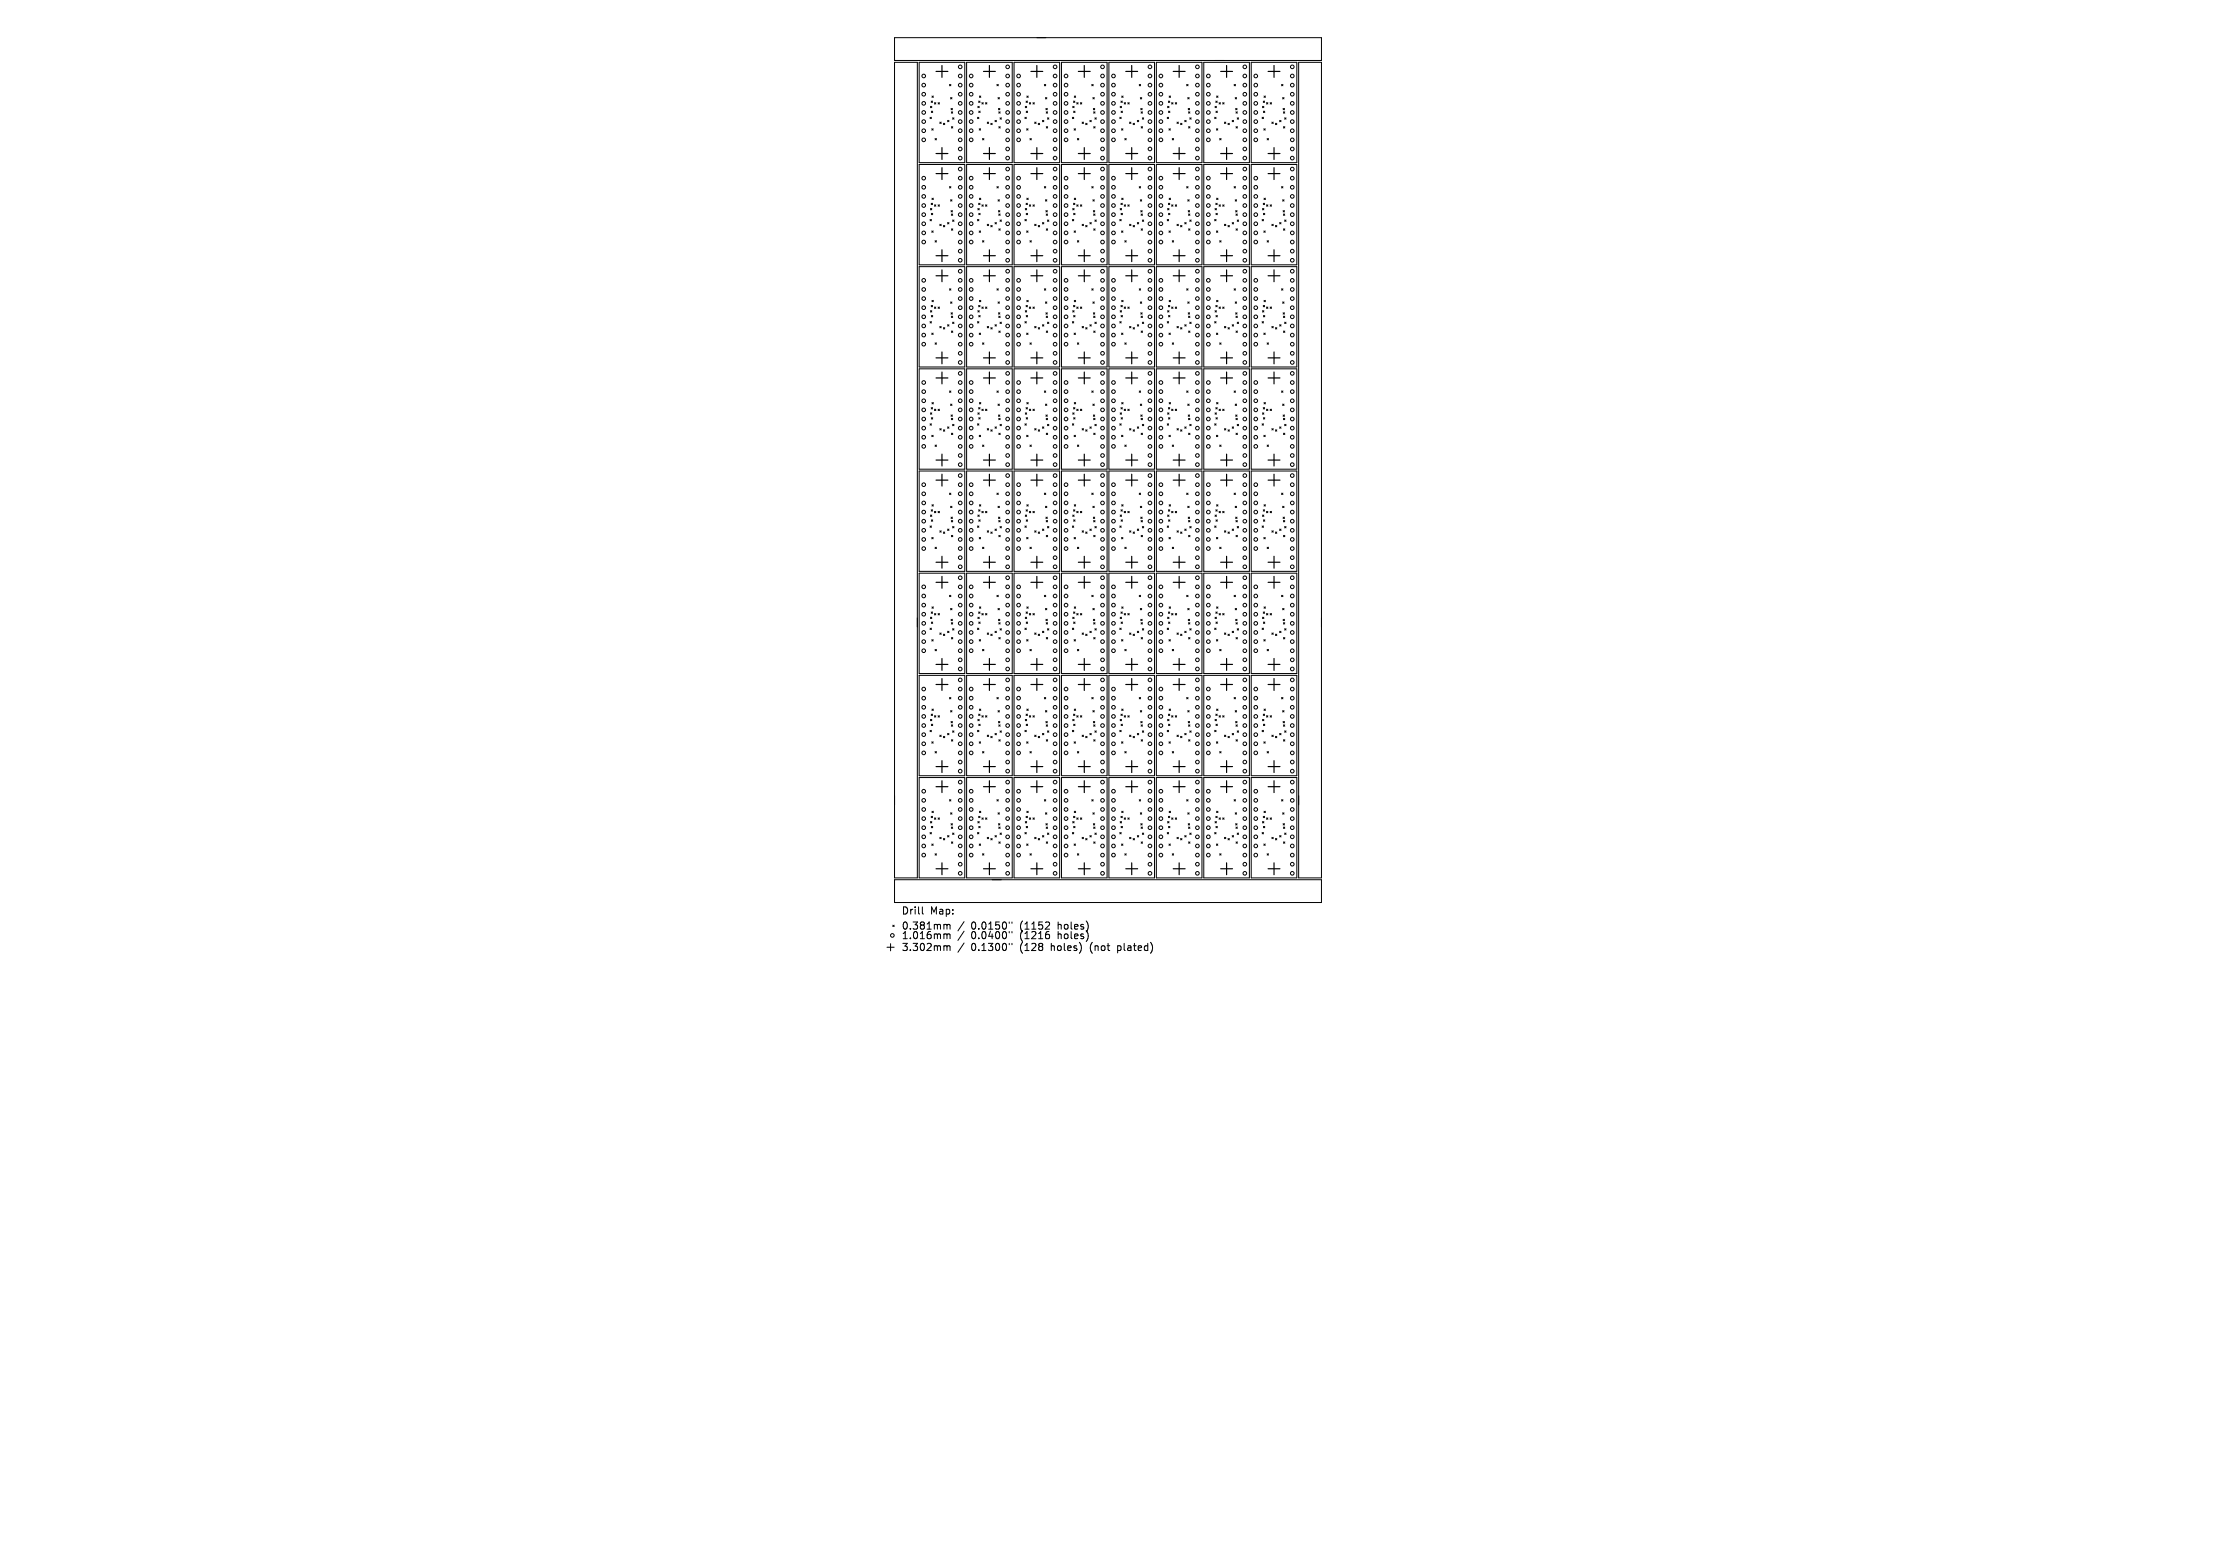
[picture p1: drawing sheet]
<svg xmlns="http://www.w3.org/2000/svg" width="297mm" height="210mm" viewBox="0 0 297 210" stroke-linecap="round" stroke-linejoin="round" font-family="sans-serif">
<defs><g id="words">
<g font-size="1.3">
<text x="120.8" y="122.7">Drill</text>
<text x="120.8" y="124.7">0.381mm</text>
<text x="120.8" y="126">1.016mm</text>
<text x="124.7" y="122.7">Map:</text>
<text x="130.2" y="124.7">0.0150&quot;</text>
<text x="130.2" y="126">0.0400&quot;</text>
<text x="136.8" y="124.7">(1152</text>
<text x="136.8" y="126">(1216</text>
<text x="141.9" y="124.7">holes)</text>
<text x="141.9" y="126">holes)</text>
<text x="120.8" y="127.6">3.302mm</text>
<text x="130.2" y="127.6">0.1300&quot;</text>
<text x="136.8" y="127.6">(128</text>
<text x="141" y="127.6">holes)</text>
<text x="146.3" y="127.6">(not</text>
<text x="150.1" y="127.6">plated)</text>
</g>
</g></defs>
<g fill="none" stroke="#000" stroke-width=".13">
<path d="M119.9 8.4h3v109.3h-3zM119.9 5h57.2v3.1h-57.2zM123.2 8.4h6.1v13.4h-6.1zM124.7 15.7l.1 .2M124.7 14.2l.2 .2M124.8 13.5l.2 .2M124.8 14.9l.2 .2M124.8 15.7l-.1 .2M124.9 14.2l-.2 .2M124.9 17.3l.2 .1M124.9 12.9l.2 .2M125 13.5l-.2 .2"/>
<path d="M125 14.9l-.2 .2M125.1 17.3l-.2 .1M125.1 12.9l-.2 .2M125.2 13.8l.2 .1M125.3 18.6l.2 .1M125.4 13.8l-.2 .1M125.5 18.6l-.2 .1M125.7 13.8l.2 .1M125.9 13.8l-.2 .1M126 16.4l.1 .1M126.1 16.4l-.1 .1M126.4 16.5l.2 .2"/>
<path d="M126.6 16.5l-.2 .2M127 16.1l.2 .2M127.2 16.1l-.2 .2M127.3 11.3l.1 .2M127.4 13.1l.2 .2M127.4 11.3l-.1 .2M127.5 14.5l.1 .2M127.5 15l.2 .2M127.5 17l.2 .2M127.6 13.1l-.2 .2M127.6 14.5l-.1 .2M127.7 15.8l.2 .2"/>
<path d="M127.7 15l-.2 .2M127.7 17l-.2 .2M127.9 15.8l-.2 .2M129.6 8.4h6.1v13.4h-6.1zM131 15.7l.2 .2M131.1 14.2l.1 .2M131.2 13.5l.1 .2M131.2 14.9l.2 .2M131.2 15.7l-.2 .2M131.2 14.2l-.1 .2M131.2 17.3l.2 .1M131.3 12.9l.2 .2"/>
<path d="M131.3 13.5l-.1 .2M131.4 14.9l-.2 .2M131.4 17.3l-.2 .1M131.5 12.9l-.2 .2M131.6 13.8l.2 .1M131.7 18.6l.2 .1M131.8 13.8l-.2 .1M131.9 18.6l-.2 .1M132.1 13.8l.2 .1M132.3 13.8l-.2 .1M132.3 16.4l.2 .1M132.5 16.4l-.2 .1"/>
<path d="M132.8 16.5l.2 .2M133 16.5l-.2 .2M133.4 16.1l.1 .2M133.5 16.1l-.1 .2M133.6 11.3l.2 .2M133.8 13.1l.1 .2M133.8 11.3l-.2 .2M133.8 14.5l.2 .2M133.9 15l.1 .2M133.9 17l.2 .2M133.9 13.1l-.1 .2M134 14.5l-.2 .2"/>
<path d="M134 15.8l.2 .2M134 15l-.1 .2M134.1 17l-.2 .2M134.2 15.8l-.2 .2M135.9 8.4h6.1v13.4h-6.1zM137.4 15.7l.2 .2M137.4 14.2l.2 .2M137.5 13.5l.2 .2M137.5 14.9l.2 .2M137.6 15.7l-.2 .2M137.6 14.2l-.2 .2M137.6 17.3l.2 .1"/>
<path d="M137.6 12.9l.2 .2M137.7 13.5l-.2 .2M137.7 14.9l-.2 .2M137.8 17.3l-.2 .1M137.8 12.9l-.2 .2M138 13.8l.1 .1M138 18.6l.2 .1M138.1 13.8l-.1 .1M138.2 18.6l-.2 .1M138.4 13.8l.2 .1M138.6 13.8l-.2 .1M138.7 16.4l.2 .1"/>
<path d="M138.9 16.4l-.2 .1M139.2 16.5l.1 .2M139.3 16.5l-.1 .2M139.7 16.1l.2 .2M139.9 16.1l-.2 .2M140 11.3l.2 .2M140.1 13.1l.2 .2M140.2 11.3l-.2 .2M140.2 14.5l.2 .2M140.2 15l.2 .2M140.2 17l.2 .2M140.3 13.1l-.2 .2"/>
<path d="M140.4 14.5l-.2 .2M140.4 15.8l.2 .2M140.4 15l-.2 .2M140.4 17l-.2 .2M140.6 15.8l-.2 .2M142.3 8.4h6.1v13.4h-6.1zM143.7 15.7l.2 .2M143.8 14.2l.2 .2M143.9 13.5l.2 .2M143.9 14.9l.2 .2M143.9 15.7l-.2 .2M144 14.2l-.2 .2"/>
<path d="M144 17.3l.1 .1M144 12.9l.2 .2M144.1 13.5l-.2 .2M144.1 14.9l-.2 .2M144.1 17.3l-.1 .1M144.2 12.9l-.2 .2M144.3 13.8l.2 .1M144.4 18.6l.2 .1M144.5 13.8l-.2 .1M144.6 18.6l-.2 .1M144.8 13.8l.2 .1M145 13.8l-.2 .1"/>
<path d="M145 16.4l.2 .1M145.2 16.4l-.2 .1M145.5 16.5l.2 .2M145.7 16.5l-.2 .2M146.1 16.1l.2 .2M146.3 16.1l-.2 .2M146.3 11.3l.2 .2M146.5 13.1l.2 .2M146.5 11.3l-.2 .2M146.5 14.5l.2 .2M146.6 15l.2 .2M146.6 17l.2 .2"/>
<path d="M146.7 13.1l-.2 .2M146.7 14.5l-.2 .2M146.7 15.8l.2 .2M146.8 15l-.2 .2M146.8 17l-.2 .2M146.9 15.8l-.2 .2M148.6 8.4h6.1v13.4h-6.1zM150.1 15.7l.2 .2M150.1 14.2l.2 .2M150.2 13.5l.2 .2M150.3 14.9l.1 .2M150.3 15.7l-.2 .2"/>
<path d="M150.3 14.2l-.2 .2M150.3 17.3l.2 .1M150.3 12.9l.2 .2M150.4 13.5l-.2 .2M150.4 14.9l-.1 .2M150.5 17.3l-.2 .1M150.5 12.9l-.2 .2M150.7 13.8l.2 .1M150.8 18.6l.1 .1M150.9 13.8l-.2 .1M150.9 18.6l-.1 .1M151.2 13.8l.1 .1"/>
<path d="M151.3 13.8l-.1 .1M151.4 16.4l.2 .1M151.6 16.4l-.2 .1M151.9 16.5l.2 .2M152.1 16.5l-.2 .2M152.4 16.1l.2 .2M152.6 16.1l-.2 .2M152.7 11.3l.2 .2M152.8 13.1l.2 .2M152.9 11.3l-.2 .2M152.9 14.5l.2 .2M152.9 15l.2 .2"/>
<path d="M152.9 17l.2 .2M153 13.1l-.2 .2M153.1 14.5l-.2 .2M153.1 15.8l.2 .2M153.1 15l-.2 .2M153.1 17l-.2 .2M153.3 15.8l-.2 .2M155 8.4h6.1v13.4h-6.1zM156.4 15.7l.2 .2M156.5 14.2l.2 .2M156.6 13.5l.2 .2M156.6 14.9l.2 .2"/>
<path d="M156.6 15.7l-.2 .2M156.7 14.2l-.2 .2M156.7 17.3l.2 .1M156.7 12.9l.2 .2M156.8 13.5l-.2 .2M156.8 14.9l-.2 .2M156.9 17.3l-.2 .1M156.9 12.9l-.2 .2M157 13.8l.2 .1M157.1 18.6l.2 .1M157.2 13.8l-.2 .1M157.3 18.6l-.2 .1"/>
<path d="M157.5 13.8l.2 .1M157.7 13.8l-.2 .1M157.8 16.4l.1 .1M157.9 16.4l-.1 .1M158.2 16.5l.2 .2M158.4 16.5l-.2 .2M158.8 16.1l.2 .2M159 16.1l-.2 .2M159 11.3l.2 .2M159.2 13.1l.2 .2M159.2 11.3l-.2 .2M159.3 14.5l.1 .2"/>
<path d="M159.3 15l.2 .2M159.3 17l.2 .2M159.4 13.1l-.2 .2M159.4 14.5l-.1 .2M159.5 15.8l.1 .2M159.5 15l-.2 .2M159.5 17l-.2 .2M159.6 15.8l-.1 .2M161.3 8.4h6.2v13.4h-6.2zM162.8 15.7l.2 .2M162.8 14.2l.2 .2M163 13.5l.1 .2"/>
<path d="M163 14.9l.2 .2M163 15.7l-.2 .2M163 14.2l-.2 .2M163 17.3l.2 .1M163.1 12.9l.1 .2M163.1 13.5l-.1 .2M163.2 14.9l-.2 .2M163.2 17.3l-.2 .1M163.2 12.9l-.1 .2M163.4 13.8l.2 .1M163.5 18.6l.2 .1M163.6 13.8l-.2 .1"/>
<path d="M163.7 18.6l-.2 .1M163.9 13.8l.2 .1M164.1 13.8l-.2 .1M164.1 16.4l.2 .1M164.3 16.4l-.2 .1M164.6 16.5l.2 .2M164.8 16.5l-.2 .2M165.1 16.1l.2 .2M165.3 16.1l-.2 .2M165.4 11.3l.2 .2M165.6 13.1l.1 .2M165.6 11.3l-.2 .2"/>
<path d="M165.6 14.5l.2 .2M165.7 15l.1 .2M165.7 17l.1 .2M165.7 13.1l-.1 .2M165.8 14.5l-.2 .2M165.8 15.8l.2 .2M165.8 15l-.1 .2M165.8 17l-.1 .2M166 15.8l-.2 .2M167.7 8.4h6.1v13.4h-6.1zM169.2 15.7l.1 .2M169.2 14.2l.2 .2"/>
<path d="M169.3 13.5l.2 .2M169.3 14.9l.2 .2M169.3 15.7l-.1 .2M169.4 14.2l-.2 .2M169.4 17.3l.2 .1M169.4 12.9l.2 .2M169.5 13.5l-.2 .2M169.5 14.9l-.2 .2M169.6 17.3l-.2 .1M169.6 12.9l-.2 .2M169.7 13.8l.2 .1M169.8 18.6l.2 .1"/>
<path d="M169.9 13.8l-.2 .1M170 18.6l-.2 .1M170.2 13.8l.2 .1M170.4 13.8l-.2 .1M170.5 16.4l.1 .1M170.6 16.4l-.1 .1M170.9 16.5l.2 .2M171.1 16.5l-.2 .2M171.5 16.1l.2 .2M171.7 16.1l-.2 .2M171.8 11.3l.1 .2M171.9 13.1l.2 .2"/>
<path d="M171.9 11.3l-.1 .2M172 14.5l.2 .2M172 15l.2 .2M172 17l.2 .2M172.1 13.1l-.2 .2M172.2 14.5l-.2 .2M172.2 15.8l.2 .2M172.2 15l-.2 .2M172.2 17l-.2 .2M172.4 15.8l-.2 .2M174.1 8.4h3v109.3h-3zM123.2 22h6.1v13.5h-6.1z"/>
<path d="M123.2 35.7h6.1v13.5h-6.1zM124.7 29.4l.1 .2M124.7 27.9l.2 .2M124.8 27.2l.2 .2M124.8 28.6l.2 .2M124.8 29.4l-.1 .2M124.9 27.9l-.2 .2M124.9 31l.2 .1M124.9 26.6l.2 .1M125 27.2l-.2 .2M125 28.6l-.2 .2M125.1 31l-.2 .1"/>
<path d="M125.1 26.6l-.2 .1M125.2 27.5l.2 .1M125.3 32.3l.2 .1M125.4 27.5l-.2 .1M125.5 32.3l-.2 .1M125.7 27.5l.2 .1M125.9 27.5l-.2 .1M126 30.1l.1 .1M126.1 30.1l-.1 .1M126.4 30.2l.2 .2M126.6 30.2l-.2 .2M127 29.8l.2 .2"/>
<path d="M127.2 29.8l-.2 .2M127.3 25l.1 .2M127.3 38.7l.1 .2M127.4 26.8l.2 .2M127.4 25l-.1 .2M127.4 38.7l-.1 .2M127.5 28.2l.1 .2M127.5 28.7l.2 .2M127.5 30.7l.2 .2M127.6 26.8l-.2 .2M127.6 28.2l-.1 .2M127.7 29.5l.2 .2"/>
<path d="M127.7 28.7l-.2 .2M127.7 30.7l-.2 .2M127.9 29.5l-.2 .2M129.6 22h6.1v13.5h-6.1zM129.6 35.7h6.1v13.5h-6.1zM131 29.4l.2 .2M131.1 27.9l.1 .2M131.2 27.2l.1 .2M131.2 28.6l.2 .2M131.2 29.4l-.2 .2M131.2 27.9l-.1 .2M131.2 31l.2 .1"/>
<path d="M131.3 26.6l.2 .1M131.3 27.2l-.1 .2M131.4 28.6l-.2 .2M131.4 31l-.2 .1M131.5 26.6l-.2 .1M131.6 27.5l.2 .1M131.7 32.3l.2 .1M131.8 27.5l-.2 .1M131.9 32.3l-.2 .1M132.1 27.5l.2 .1M132.3 27.5l-.2 .1M132.3 30.1l.2 .1"/>
<path d="M132.5 30.1l-.2 .1M132.8 30.2l.2 .2M133 30.2l-.2 .2M133.4 29.8l.1 .2M133.5 29.8l-.1 .2M133.6 25l.2 .2M133.6 38.7l.2 .2M133.8 26.8l.1 .2M133.8 25l-.2 .2M133.8 38.7l-.2 .2M133.8 28.2l.2 .2M133.9 28.7l.1 .2"/>
<path d="M133.9 30.7l.2 .2M133.9 26.8l-.1 .2M134 28.2l-.2 .2M134 29.5l.2 .2M134 28.7l-.1 .2M134.1 30.7l-.2 .2M134.2 29.5l-.2 .2M135.9 22h6.1v13.5h-6.1zM135.9 35.7h6.1v13.5h-6.1zM137.4 29.4l.2 .2M137.4 27.9l.2 .2M137.5 27.2l.2 .2"/>
<path d="M137.5 28.6l.2 .2M137.6 29.4l-.2 .2M137.6 27.9l-.2 .2M137.6 31l.2 .1M137.6 26.6l.2 .1M137.7 27.2l-.2 .2M137.7 28.6l-.2 .2M137.8 31l-.2 .1M137.8 26.6l-.2 .1M138 27.5l.1 .1M138 32.3l.2 .1M138.1 27.5l-.1 .1"/>
<path d="M138.2 32.3l-.2 .1M138.4 27.5l.2 .1M138.6 27.5l-.2 .1M138.7 30.1l.2 .1M138.9 30.1l-.2 .1M139.2 30.2l.1 .2M139.3 30.2l-.1 .2M139.7 29.8l.2 .2M139.9 29.8l-.2 .2M140 25l.2 .2M140 38.7l.2 .2M140.1 26.8l.2 .2"/>
<path d="M140.2 25l-.2 .2M140.2 38.7l-.2 .2M140.2 28.2l.2 .2M140.2 28.7l.2 .2M140.2 30.7l.2 .2M140.3 26.8l-.2 .2M140.4 28.2l-.2 .2M140.4 29.5l.2 .2M140.4 28.7l-.2 .2M140.4 30.7l-.2 .2M140.6 29.5l-.2 .2M142.3 22h6.1v13.5h-6.1z"/>
<path d="M142.3 35.7h6.1v13.5h-6.1zM143.7 29.4l.2 .2M143.8 27.9l.2 .2M143.9 27.2l.2 .2M143.9 28.6l.2 .2M143.9 29.4l-.2 .2M144 27.9l-.2 .2M144 31l.1 .1M144 26.6l.2 .1M144.1 27.2l-.2 .2M144.1 28.6l-.2 .2M144.1 31l-.1 .1"/>
<path d="M144.2 26.6l-.2 .1M144.3 27.5l.2 .1M144.4 32.3l.2 .1M144.5 27.5l-.2 .1M144.6 32.3l-.2 .1M144.8 27.5l.2 .1M145 27.5l-.2 .1M145 30.1l.2 .1M145.2 30.1l-.2 .1M145.5 30.2l.2 .2M145.7 30.2l-.2 .2M146.1 29.8l.2 .2"/>
<path d="M146.3 29.8l-.2 .2M146.3 25l.2 .2M146.3 38.7l.2 .2M146.5 26.8l.2 .2M146.5 25l-.2 .2M146.5 38.7l-.2 .2M146.5 28.2l.2 .2M146.6 28.7l.2 .2M146.6 30.7l.2 .2M146.7 26.8l-.2 .2M146.7 28.2l-.2 .2M146.7 29.5l.2 .2"/>
<path d="M146.8 28.7l-.2 .2M146.8 30.7l-.2 .2M146.9 29.5l-.2 .2M148.6 22h6.1v13.5h-6.1zM148.6 35.7h6.1v13.5h-6.1zM150.1 29.4l.2 .2M150.1 27.9l.2 .2M150.2 27.2l.2 .2M150.3 28.6l.1 .2M150.3 29.4l-.2 .2M150.3 27.9l-.2 .2M150.3 31l.2 .1"/>
<path d="M150.3 26.6l.2 .1M150.4 27.2l-.2 .2M150.4 28.6l-.1 .2M150.5 31l-.2 .1M150.5 26.6l-.2 .1M150.7 27.5l.2 .1M150.8 32.3l.1 .1M150.9 27.5l-.2 .1M150.9 32.3l-.1 .1M151.2 27.5l.1 .1M151.3 27.5l-.1 .1M151.4 30.1l.2 .1"/>
<path d="M151.6 30.1l-.2 .1M151.9 30.2l.2 .2M152.1 30.2l-.2 .2M152.4 29.8l.2 .2M152.6 29.8l-.2 .2M152.7 25l.2 .2M152.7 38.7l.2 .2M152.8 26.8l.2 .2M152.9 25l-.2 .2M152.9 38.7l-.2 .2M152.9 28.2l.2 .2M152.9 28.7l.2 .2"/>
<path d="M152.9 30.7l.2 .2M153 26.8l-.2 .2M153.1 28.2l-.2 .2M153.1 29.5l.2 .2M153.1 28.7l-.2 .2M153.1 30.7l-.2 .2M153.3 29.5l-.2 .2M155 22h6.1v13.5h-6.1zM155 35.7h6.1v13.5h-6.1zM156.4 29.4l.2 .2M156.5 27.9l.2 .2M156.6 27.2l.2 .2"/>
<path d="M156.6 28.6l.2 .2M156.6 29.4l-.2 .2M156.7 27.9l-.2 .2M156.7 31l.2 .1M156.7 26.6l.2 .1M156.8 27.2l-.2 .2M156.8 28.6l-.2 .2M156.9 31l-.2 .1M156.9 26.6l-.2 .1M157 27.5l.2 .1M157.1 32.3l.2 .1M157.2 27.5l-.2 .1"/>
<path d="M157.3 32.3l-.2 .1M157.5 27.5l.2 .1M157.7 27.5l-.2 .1M157.8 30.1l.1 .1M157.9 30.1l-.1 .1M158.2 30.2l.2 .2M158.4 30.2l-.2 .2M158.8 29.8l.2 .2M159 29.8l-.2 .2M159 25l.2 .2M159 38.7l.2 .2M159.2 26.8l.2 .2"/>
<path d="M159.2 25l-.2 .2M159.2 38.7l-.2 .2M159.3 28.2l.1 .2M159.3 28.7l.2 .2M159.3 30.7l.2 .2M159.4 26.8l-.2 .2M159.4 28.2l-.1 .2M159.5 29.5l.1 .2M159.5 28.7l-.2 .2M159.5 30.7l-.2 .2M159.6 29.5l-.1 .2M161.3 22h6.2v13.5h-6.2z"/>
<path d="M161.3 35.7h6.2v13.5h-6.2zM162.8 29.4l.2 .2M162.8 27.9l.2 .2M163 27.2l.1 .2M163 28.6l.2 .2M163 29.4l-.2 .2M163 27.9l-.2 .2M163 31l.2 .1M163.1 26.6l.1 .1M163.1 27.2l-.1 .2M163.2 28.6l-.2 .2M163.2 31l-.2 .1"/>
<path d="M163.2 26.6l-.1 .1M163.4 27.5l.2 .1M163.5 32.3l.2 .1M163.6 27.5l-.2 .1M163.7 32.3l-.2 .1M163.9 27.5l.2 .1M164.1 27.5l-.2 .1M164.1 30.1l.2 .1M164.3 30.1l-.2 .1M164.6 30.2l.2 .2M164.8 30.2l-.2 .2M165.1 29.8l.2 .2"/>
<path d="M165.3 29.8l-.2 .2M165.4 25l.2 .2M165.4 38.7l.2 .2M165.6 26.8l.1 .2M165.6 25l-.2 .2M165.6 38.7l-.2 .2M165.6 28.2l.2 .2M165.7 28.7l.1 .2M165.7 30.7l.1 .2M165.7 26.8l-.1 .2M165.8 28.2l-.2 .2M165.8 29.5l.2 .2"/>
<path d="M165.8 28.7l-.1 .2M165.8 30.7l-.1 .2M166 29.5l-.2 .2M167.7 22h6.1v13.5h-6.1zM167.7 35.7h6.1v13.5h-6.1zM169.2 29.4l.1 .2M169.2 27.9l.2 .2M169.3 27.2l.2 .2M169.3 28.6l.2 .2M169.3 29.4l-.1 .2M169.4 27.9l-.2 .2M169.4 31l.2 .1"/>
<path d="M169.4 26.6l.2 .1M169.5 27.2l-.2 .2M169.5 28.6l-.2 .2M169.6 31l-.2 .1M169.6 26.6l-.2 .1M169.7 27.5l.2 .1M169.8 32.3l.2 .1M169.9 27.5l-.2 .1M170 32.3l-.2 .1M170.2 27.5l.2 .1M170.4 27.5l-.2 .1M170.5 30.1l.1 .1"/>
<path d="M170.6 30.1l-.1 .1M170.9 30.2l.2 .2M171.1 30.2l-.2 .2M171.5 29.8l.2 .2M171.7 29.8l-.2 .2M171.8 25l.1 .2M171.8 38.7l.1 .2M171.9 26.8l.2 .2M171.9 25l-.1 .2M171.9 38.7l-.1 .2M172 28.2l.2 .2M172 28.7l.2 .2"/>
<path d="M172 30.7l.2 .2M172.1 26.8l-.2 .2M172.2 28.2l-.2 .2M172.2 29.5l.2 .2M172.2 28.7l-.2 .2M172.2 30.7l-.2 .2M172.4 29.5l-.2 .2M123.2 49.4h6.1v13.5h-6.1zM124.7 43.1l.1 .2M124.7 56.8l.1 .2M124.7 41.6l.2 .2M124.7 55.3l.2 .2"/>
<path d="M124.8 40.9l.2 .2M124.8 54.6l.2 .2M124.8 42.3l.2 .2M124.8 56l.2 .2M124.8 43.1l-.1 .2M124.8 56.8l-.1 .2M124.9 41.6l-.2 .2M124.9 55.3l-.2 .2M124.9 44.6l.2 .2M124.9 58.3l.2 .2M124.9 40.3l.2 .1M124.9 53.9l.2 .2"/>
<path d="M125 40.9l-.2 .2M125 54.6l-.2 .2M125 42.3l-.2 .2M125 56l-.2 .2M125.1 44.6l-.2 .2M125.1 58.3l-.2 .2M125.1 40.3l-.2 .1M125.1 53.9l-.2 .2M125.2 41.1l.2 .2M125.2 54.8l.2 .2M125.3 46l.2 .1M125.3 59.6l.2 .2"/>
<path d="M125.4 41.1l-.2 .2M125.4 54.8l-.2 .2M125.5 46l-.2 .1M125.5 59.6l-.2 .2M125.7 41.1l.2 .2M125.7 54.8l.2 .2M125.9 41.1l-.2 .2M125.9 54.8l-.2 .2M126 43.8l.1 .1M126 57.4l.1 .2M126.1 43.8l-.1 .1M126.1 57.4l-.1 .2"/>
<path d="M126.4 43.9l.2 .2M126.4 57.6l.2 .2M126.6 43.9l-.2 .2M126.6 57.6l-.2 .2M127 43.5l.2 .2M127 57.2l.2 .2M127.2 43.5l-.2 .2M127.2 57.2l-.2 .2M127.3 52.4l.1 .2M127.4 40.5l.2 .1M127.4 54.2l.2 .1M127.4 52.4l-.1 .2"/>
<path d="M127.5 41.9l.1 .2M127.5 55.6l.1 .2M127.5 42.4l.2 .2M127.5 56.1l.2 .1M127.5 44.4l.2 .1M127.5 58.1l.2 .1M127.6 40.5l-.2 .1M127.6 54.2l-.2 .1M127.6 41.9l-.1 .2M127.6 55.6l-.1 .2M127.7 43.2l.2 .2M127.7 56.9l.2 .2"/>
<path d="M127.7 42.4l-.2 .2M127.7 56.1l-.2 .1M127.7 44.4l-.2 .1M127.7 58.1l-.2 .1M127.9 43.2l-.2 .2M127.9 56.9l-.2 .2M129.6 49.4h6.1v13.5h-6.1zM131 43.1l.2 .2M131 56.8l.2 .2M131.1 41.6l.1 .2M131.1 55.3l.1 .2M131.2 40.9l.1 .2"/>
<path d="M131.2 54.6l.1 .2M131.2 42.3l.2 .2M131.2 56l.2 .2M131.2 43.1l-.2 .2M131.2 56.8l-.2 .2M131.2 41.6l-.1 .2M131.2 55.3l-.1 .2M131.2 44.6l.2 .2M131.2 58.3l.2 .2M131.3 40.3l.2 .1M131.3 53.9l.2 .2M131.3 40.9l-.1 .2"/>
<path d="M131.3 54.6l-.1 .2M131.4 42.3l-.2 .2M131.4 56l-.2 .2M131.4 44.6l-.2 .2M131.4 58.3l-.2 .2M131.5 40.3l-.2 .1M131.5 53.9l-.2 .2M131.6 41.1l.2 .2M131.6 54.8l.2 .2M131.7 46l.2 .1M131.7 59.6l.2 .2M131.8 41.1l-.2 .2"/>
<path d="M131.8 54.8l-.2 .2M131.9 46l-.2 .1M131.9 59.6l-.2 .2M132.1 41.1l.2 .2M132.1 54.8l.2 .2M132.3 41.1l-.2 .2M132.3 54.8l-.2 .2M132.3 43.8l.2 .1M132.3 57.4l.2 .2M132.5 43.8l-.2 .1M132.5 57.4l-.2 .2M132.8 43.9l.2 .2"/>
<path d="M132.8 57.6l.2 .2M133 43.9l-.2 .2M133 57.6l-.2 .2M133.4 43.5l.1 .2M133.4 57.2l.1 .2M133.5 43.5l-.1 .2M133.5 57.2l-.1 .2M133.6 52.4l.2 .2M133.8 40.5l.1 .1M133.8 54.2l.1 .1M133.8 52.4l-.2 .2M133.8 41.9l.2 .2"/>
<path d="M133.8 55.6l.2 .2M133.9 42.4l.1 .2M133.9 56.1l.1 .1M133.9 44.4l.2 .1M133.9 58.1l.2 .1M133.9 40.5l-.1 .1M133.9 54.2l-.1 .1M134 41.9l-.2 .2M134 55.6l-.2 .2M134 43.2l.2 .2M134 56.9l.2 .2M134 42.4l-.1 .2"/>
<path d="M134 56.1l-.1 .1M134.1 44.4l-.2 .1M134.1 58.1l-.2 .1M134.2 43.2l-.2 .2M134.2 56.9l-.2 .2M135.9 49.4h6.1v13.5h-6.1zM137.4 43.1l.2 .2M137.4 56.8l.2 .2M137.4 41.6l.2 .2M137.4 55.3l.2 .2M137.5 40.9l.2 .2M137.5 54.6l.2 .2"/>
<path d="M137.5 42.3l.2 .2M137.5 56l.2 .2M137.6 43.1l-.2 .2M137.6 56.8l-.2 .2M137.6 41.6l-.2 .2M137.6 55.3l-.2 .2M137.6 44.6l.2 .2M137.6 58.3l.2 .2M137.6 40.3l.2 .1M137.6 53.9l.2 .2M137.7 40.9l-.2 .2M137.7 54.6l-.2 .2"/>
<path d="M137.7 42.3l-.2 .2M137.7 56l-.2 .2M137.8 44.6l-.2 .2M137.8 58.3l-.2 .2M137.8 40.3l-.2 .1M137.8 53.9l-.2 .2M138 54.8l.1 .2M138 41.1l.1 .2M138 46l.2 .1M138 59.6l.2 .2M138.1 41.1l-.1 .2M138.1 54.8l-.1 .2"/>
<path d="M138.2 46l-.2 .1M138.2 59.6l-.2 .2M138.4 41.1l.2 .2M138.4 54.8l.2 .2M138.6 41.1l-.2 .2M138.6 54.8l-.2 .2M138.7 43.8l.2 .1M138.7 57.4l.2 .2M138.9 43.8l-.2 .1M138.9 57.4l-.2 .2M139.2 43.9l.1 .2M139.2 57.6l.1 .2"/>
<path d="M139.3 43.9l-.1 .2M139.3 57.6l-.1 .2M139.7 43.5l.2 .2M139.7 57.2l.2 .2M139.9 43.5l-.2 .2M139.9 57.2l-.2 .2M140 52.4l.2 .2M140.1 40.5l.2 .1M140.1 54.2l.2 .1M140.2 52.4l-.2 .2M140.2 41.9l.2 .2M140.2 55.6l.2 .2"/>
<path d="M140.2 56.1l.2 .1M140.2 42.4l.2 .2M140.2 44.4l.2 .1M140.2 58.1l.2 .1M140.3 40.5l-.2 .1M140.3 54.2l-.2 .1M140.4 41.9l-.2 .2M140.4 55.6l-.2 .2M140.4 43.2l.2 .2M140.4 56.9l.2 .2M140.4 42.4l-.2 .2M140.4 56.1l-.2 .1"/>
<path d="M140.4 44.4l-.2 .1M140.4 58.1l-.2 .1M140.6 43.2l-.2 .2M140.6 56.9l-.2 .2M142.3 49.4h6.1v13.5h-6.1zM143.7 43.1l.2 .2M143.7 56.8l.2 .2M143.8 41.6l.2 .2M143.8 55.3l.2 .2M143.9 40.9l.2 .2M143.9 54.6l.2 .2M143.9 42.3l.2 .2"/>
<path d="M143.9 56l.2 .2M143.9 43.1l-.2 .2M143.9 56.8l-.2 .2M144 41.6l-.2 .2M144 55.3l-.2 .2M144 44.6l.1 .2M144 58.3l.1 .2M144 40.3l.2 .1M144 53.9l.2 .2M144.1 40.9l-.2 .2M144.1 54.6l-.2 .2M144.1 42.3l-.2 .2"/>
<path d="M144.1 56l-.2 .2M144.1 44.6l-.1 .2M144.1 58.3l-.1 .2M144.2 40.3l-.2 .1M144.2 53.9l-.2 .2M144.3 54.8l.2 .2M144.3 41.1l.2 .2M144.4 46l.2 .1M144.4 59.6l.2 .2M144.5 41.1l-.2 .2M144.5 54.8l-.2 .2M144.6 46l-.2 .1"/>
<path d="M144.6 59.6l-.2 .2M144.8 41.1l.2 .2M144.8 54.8l.2 .2M145 41.1l-.2 .2M145 54.8l-.2 .2M145 43.8l.2 .1M145 57.4l.2 .2M145.2 43.8l-.2 .1M145.2 57.4l-.2 .2M145.5 43.9l.2 .2M145.5 57.6l.2 .2M145.7 43.9l-.2 .2"/>
<path d="M145.7 57.6l-.2 .2M146.1 43.5l.2 .2M146.1 57.2l.2 .2M146.3 43.5l-.2 .2M146.3 57.2l-.2 .2M146.3 52.4l.2 .2M146.5 40.5l.2 .1M146.5 54.2l.2 .1M146.5 52.4l-.2 .2M146.5 41.9l.2 .2M146.5 55.6l.2 .2M146.6 56.1l.2 .1"/>
<path d="M146.6 42.4l.2 .2M146.6 44.4l.2 .1M146.6 58.1l.2 .1M146.7 40.5l-.2 .1M146.7 54.2l-.2 .1M146.7 41.9l-.2 .2M146.7 55.6l-.2 .2M146.7 43.2l.2 .2M146.7 56.9l.2 .2M146.8 42.4l-.2 .2M146.8 56.1l-.2 .1M146.8 44.4l-.2 .1"/>
<path d="M146.8 58.1l-.2 .1M146.9 43.2l-.2 .2M146.9 56.9l-.2 .2M148.6 49.4h6.1v13.5h-6.1zM150.1 43.1l.2 .2M150.1 56.8l.2 .2M150.1 41.6l.2 .2M150.1 55.3l.2 .2M150.2 40.9l.2 .2M150.2 54.6l.2 .2M150.3 42.3l.1 .2M150.3 56l.1 .2"/>
<path d="M150.3 43.1l-.2 .2M150.3 56.8l-.2 .2M150.3 41.6l-.2 .2M150.3 55.3l-.2 .2M150.3 44.6l.2 .2M150.3 58.3l.2 .2M150.3 40.3l.2 .1M150.3 53.9l.2 .2M150.4 40.9l-.2 .2M150.4 54.6l-.2 .2M150.4 42.3l-.1 .2M150.4 56l-.1 .2"/>
<path d="M150.5 44.6l-.2 .2M150.5 58.3l-.2 .2M150.5 53.9l-.2 .2M150.5 40.3l-.2 .1M150.7 54.8l.2 .2M150.7 41.1l.2 .2M150.8 46l.1 .1M150.8 59.6l.1 .2M150.9 41.1l-.2 .2M150.9 54.8l-.2 .2M150.9 46l-.1 .1M150.9 59.6l-.1 .2"/>
<path d="M151.2 41.1l.1 .2M151.2 54.8l.1 .2M151.3 41.1l-.1 .2M151.3 54.8l-.1 .2M151.4 43.8l.2 .1M151.4 57.4l.2 .2M151.6 57.4l-.2 .2M151.6 43.8l-.2 .1M151.9 43.9l.2 .2M151.9 57.6l.2 .2M152.1 43.9l-.2 .2M152.1 57.6l-.2 .2"/>
<path d="M152.4 43.5l.2 .2M152.4 57.2l.2 .2M152.6 43.5l-.2 .2M152.6 57.2l-.2 .2M152.7 52.4l.2 .2M152.8 40.5l.2 .1M152.8 54.2l.2 .1M152.9 52.4l-.2 .2M152.9 41.9l.2 .2M152.9 55.6l.2 .2M152.9 42.4l.2 .2M152.9 56.1l.2 .1"/>
<path d="M152.9 44.4l.2 .1M152.9 58.1l.2 .1M153 40.5l-.2 .1M153 54.2l-.2 .1M153.1 41.9l-.2 .2M153.1 55.6l-.2 .2M153.1 43.2l.2 .2M153.1 56.9l.2 .2M153.1 42.4l-.2 .2M153.1 56.1l-.2 .1M153.1 44.4l-.2 .1M153.1 58.1l-.2 .1"/>
<path d="M153.3 43.2l-.2 .2M153.3 56.9l-.2 .2M155 49.4h6.1v13.5h-6.1zM156.4 43.1l.2 .2M156.4 56.8l.2 .2M156.5 41.6l.2 .2M156.5 55.3l.2 .2M156.6 40.9l.2 .2M156.6 54.6l.2 .2M156.6 42.3l.2 .2M156.6 56l.2 .2M156.6 43.1l-.2 .2"/>
<path d="M156.6 56.8l-.2 .2M156.7 58.3l.2 .2M156.7 41.6l-.2 .2M156.7 55.3l-.2 .2M156.7 44.6l.2 .2M156.7 40.3l.2 .1M156.7 53.9l.2 .2M156.8 40.9l-.2 .2M156.8 54.6l-.2 .2M156.8 42.3l-.2 .2M156.8 56l-.2 .2M156.9 44.6l-.2 .2"/>
<path d="M156.9 58.3l-.2 .2M156.9 40.3l-.2 .1M156.9 53.9l-.2 .2M157 54.8l.2 .2M157 41.1l.2 .2M157.1 46l.2 .1M157.1 59.6l.2 .2M157.2 41.1l-.2 .2M157.2 54.8l-.2 .2M157.3 46l-.2 .1M157.3 59.6l-.2 .2M157.5 41.1l.2 .2"/>
<path d="M157.5 54.8l.2 .2M157.7 41.1l-.2 .2M157.7 54.8l-.2 .2M157.8 43.8l.1 .1M157.8 57.4l.1 .2M157.9 43.8l-.1 .1M157.9 57.4l-.1 .2M158.2 43.9l.2 .2M158.2 57.6l.2 .2M158.4 43.9l-.2 .2M158.4 57.6l-.2 .2M158.8 43.5l.2 .2"/>
<path d="M158.8 57.2l.2 .2M159 43.5l-.2 .2M159 57.2l-.2 .2M159 52.4l.2 .2M159.2 40.5l.2 .1M159.2 54.2l.2 .1M159.2 52.4l-.2 .2M159.3 41.9l.1 .2M159.3 55.6l.1 .2M159.3 42.4l.2 .2M159.3 56.1l.2 .1M159.3 44.4l.2 .1"/>
<path d="M159.3 58.1l.2 .1M159.4 40.5l-.2 .1M159.4 54.2l-.2 .1M159.4 41.9l-.1 .2M159.4 55.6l-.1 .2M159.5 43.2l.1 .2M159.5 56.9l.1 .2M159.5 42.4l-.2 .2M159.5 56.1l-.2 .1M159.5 44.4l-.2 .1M159.5 58.1l-.2 .1M159.6 43.2l-.1 .2"/>
<path d="M159.6 56.9l-.1 .2M161.3 49.4h6.2v13.5h-6.2zM162.8 43.1l.2 .2M162.8 56.8l.2 .2M162.8 41.6l.2 .2M162.8 55.3l.2 .2M163 40.9l.1 .2M163 54.6l.1 .2M163 42.3l.2 .2M163 56l.2 .2M163 43.1l-.2 .2M163 56.8l-.2 .2"/>
<path d="M163 58.3l.2 .2M163 41.6l-.2 .2M163 55.3l-.2 .2M163 44.6l.2 .2M163.1 40.3l.1 .1M163.1 53.9l.1 .2M163.1 40.9l-.1 .2M163.1 54.6l-.1 .2M163.2 42.3l-.2 .2M163.2 56l-.2 .2M163.2 44.6l-.2 .2M163.2 58.3l-.2 .2"/>
<path d="M163.2 40.3l-.1 .1M163.2 53.9l-.1 .2M163.4 54.8l.2 .2M163.4 41.1l.2 .2M163.5 46l.2 .1M163.5 59.6l.2 .2M163.6 41.1l-.2 .2M163.6 54.8l-.2 .2M163.7 46l-.2 .1M163.7 59.6l-.2 .2M163.9 54.8l.2 .2M163.9 41.1l.2 .2"/>
<path d="M164.1 41.1l-.2 .2M164.1 54.8l-.2 .2M164.1 43.8l.2 .1M164.1 57.4l.2 .2M164.3 43.8l-.2 .1M164.3 57.4l-.2 .2M164.6 57.6l.2 .2M164.6 43.9l.2 .2M164.8 57.6l-.2 .2M164.8 43.9l-.2 .2M165.1 43.5l.2 .2M165.1 57.2l.2 .2"/>
<path d="M165.3 43.5l-.2 .2M165.3 57.2l-.2 .2M165.4 52.4l.2 .2M165.6 54.2l.1 .1M165.6 40.5l.1 .1M165.6 52.4l-.2 .2M165.6 55.6l.2 .2M165.6 41.9l.2 .2M165.7 42.4l.1 .2M165.7 56.1l.1 .1M165.7 44.4l.1 .1M165.7 58.1l.1 .1"/>
<path d="M165.7 40.5l-.1 .1M165.7 54.2l-.1 .1M165.8 41.9l-.2 .2M165.8 55.6l-.2 .2M165.8 43.2l.2 .2M165.8 56.9l.2 .2M165.8 42.4l-.1 .2M165.8 56.1l-.1 .1M165.8 44.4l-.1 .1M165.8 58.1l-.1 .1M166 43.2l-.2 .2M166 56.9l-.2 .2"/>
<path d="M167.7 49.4h6.1v13.5h-6.1zM169.2 43.1l.1 .2M169.2 56.8l.1 .2M169.2 41.6l.2 .2M169.2 55.3l.2 .2M169.3 40.9l.2 .2M169.3 54.6l.2 .2M169.3 42.3l.2 .2M169.3 56l.2 .2M169.3 43.1l-.1 .2M169.3 56.8l-.1 .2M169.4 58.3l.2 .2"/>
<path d="M169.4 41.6l-.2 .2M169.4 55.3l-.2 .2M169.4 44.6l.2 .2M169.4 40.3l.2 .1M169.4 53.9l.2 .2M169.5 40.9l-.2 .2M169.5 54.6l-.2 .2M169.5 42.3l-.2 .2M169.5 56l-.2 .2M169.6 44.6l-.2 .2M169.6 58.3l-.2 .2M169.6 40.3l-.2 .1"/>
<path d="M169.6 53.9l-.2 .2M169.7 54.8l.2 .2M169.7 41.1l.2 .2M169.8 59.6l.2 .2M169.8 46l.2 .1M169.9 41.1l-.2 .2M169.9 54.8l-.2 .2M170 46l-.2 .1M170 59.6l-.2 .2M170.2 54.8l.2 .2M170.2 41.1l.2 .2M170.4 41.1l-.2 .2"/>
<path d="M170.4 54.8l-.2 .2M170.5 43.8l.1 .1M170.5 57.4l.1 .2M170.6 43.8l-.1 .1M170.6 57.4l-.1 .2M170.9 57.6l.2 .2M170.9 43.9l.2 .2M171.1 43.9l-.2 .2M171.1 57.6l-.2 .2M171.5 43.5l.2 .2M171.5 57.2l.2 .2M171.7 43.5l-.2 .2"/>
<path d="M171.7 57.2l-.2 .2M171.8 52.4l.1 .2M171.9 54.2l.2 .1M171.9 40.5l.2 .1M171.9 52.4l-.1 .2M172 55.6l.2 .2M172 41.9l.2 .2M172 42.4l.2 .2M172 56.1l.2 .1M172 44.4l.2 .1M172 58.1l.2 .1M172.1 40.5l-.2 .1"/>
<path d="M172.1 54.2l-.2 .1M172.2 41.9l-.2 .2M172.2 55.6l-.2 .2M172.2 43.2l.2 .2M172.2 56.9l.2 .2M172.2 42.4l-.2 .2M172.2 56.1l-.2 .1M172.2 44.4l-.2 .1M172.2 58.1l-.2 .1M172.4 43.2l-.2 .2M172.4 56.9l-.2 .2M123.2 63.1h6.1v13.5h-6.1z"/>
<path d="M123.2 76.8h6.1v13.5h-6.1zM124.7 70.5l.1 .2M124.7 69l.2 .2M124.8 68.3l.2 .2M124.8 69.7l.2 .2M124.8 70.5l-.1 .2M124.9 69l-.2 .2M124.9 72l.2 .2M124.9 67.6l.2 .2M125 68.3l-.2 .2M125 69.7l-.2 .2M125.1 72l-.2 .2"/>
<path d="M125.1 67.6l-.2 .2M125.2 68.5l.2 .2M125.3 73.3l.2 .2M125.4 68.5l-.2 .2M125.5 73.3l-.2 .2M125.7 68.5l.2 .2M125.9 68.5l-.2 .2M126 71.1l.1 .2M126.1 71.1l-.1 .2M126.4 71.3l.2 .2M126.6 71.3l-.2 .2M127 70.9l.2 .2"/>
<path d="M127.2 70.9l-.2 .2M127.3 66.1l.1 .2M127.3 79.8l.1 .2M127.4 67.9l.2 .1M127.4 66.1l-.1 .2M127.4 79.8l-.1 .2M127.5 69.3l.1 .2M127.5 69.8l.2 .1M127.5 71.8l.2 .1M127.6 67.9l-.2 .1M127.6 69.3l-.1 .2M127.7 70.6l.2 .1"/>
<path d="M127.7 69.8l-.2 .1M127.7 71.8l-.2 .1M127.9 70.6l-.2 .1M129.6 63.1h6.1v13.5h-6.1zM129.6 76.8h6.1v13.5h-6.1zM131 70.5l.2 .2M131.1 69l.1 .2M131.2 68.3l.1 .2M131.2 69.7l.2 .2M131.2 70.5l-.2 .2M131.2 69l-.1 .2M131.2 72l.2 .2"/>
<path d="M131.3 67.6l.2 .2M131.3 68.3l-.1 .2M131.4 69.7l-.2 .2M131.4 72l-.2 .2M131.5 67.6l-.2 .2M131.6 68.5l.2 .2M131.7 73.3l.2 .2M131.8 68.5l-.2 .2M131.9 73.3l-.2 .2M132.1 68.5l.2 .2M132.3 68.5l-.2 .2M132.3 71.1l.2 .2"/>
<path d="M132.5 71.1l-.2 .2M132.8 71.3l.2 .2M133 71.3l-.2 .2M133.4 70.9l.1 .2M133.5 70.9l-.1 .2M133.6 66.1l.2 .2M133.6 79.8l.2 .2M133.8 67.9l.1 .1M133.8 66.1l-.2 .2M133.8 79.8l-.2 .2M133.8 69.3l.2 .2M133.9 69.8l.1 .1"/>
<path d="M133.9 71.8l.2 .1M133.9 67.9l-.1 .1M134 69.3l-.2 .2M134 70.6l.2 .1M134 69.8l-.1 .1M134.1 71.8l-.2 .1M134.2 70.6l-.2 .1M135.9 63.1h6.1v13.5h-6.1zM135.9 76.8h6.1v13.5h-6.1zM137.4 70.5l.2 .2M137.4 69l.2 .2M137.5 68.3l.2 .2"/>
<path d="M137.5 69.7l.2 .2M137.6 70.5l-.2 .2M137.6 69l-.2 .2M137.6 72l.2 .2M137.6 67.6l.2 .2M137.7 68.3l-.2 .2M137.7 69.7l-.2 .2M137.8 72l-.2 .2M137.8 67.6l-.2 .2M138 68.5l.1 .2M138 73.3l.2 .2M138.1 68.5l-.1 .2"/>
<path d="M138.2 73.3l-.2 .2M138.4 68.5l.2 .2M138.6 68.5l-.2 .2M138.7 71.1l.2 .2M138.9 71.1l-.2 .2M139.2 71.3l.1 .2M139.3 71.3l-.1 .2M139.7 70.9l.2 .2M139.9 70.9l-.2 .2M140 66.1l.2 .2M140 79.8l.2 .2M140.1 67.9l.2 .1"/>
<path d="M140.2 66.1l-.2 .2M140.2 79.8l-.2 .2M140.2 69.3l.2 .2M140.2 69.8l.2 .1M140.2 71.8l.2 .1M140.3 67.9l-.2 .1M140.4 69.3l-.2 .2M140.4 70.6l.2 .1M140.4 69.8l-.2 .1M140.4 71.8l-.2 .1M140.6 70.6l-.2 .1M142.3 63.1h6.1v13.5h-6.1z"/>
<path d="M142.3 76.8h6.1v13.5h-6.1zM143.7 70.5l.2 .2M143.8 69l.2 .2M143.9 68.3l.2 .2M143.9 69.7l.2 .2M143.9 70.5l-.2 .2M144 69l-.2 .2M144 72l.1 .2M144 67.6l.2 .2M144.1 68.3l-.2 .2M144.1 69.7l-.2 .2M144.1 72l-.1 .2"/>
<path d="M144.2 67.6l-.2 .2M144.3 68.5l.2 .2M144.4 73.3l.2 .2M144.5 68.5l-.2 .2M144.6 73.3l-.2 .2M144.8 68.5l.2 .2M145 68.5l-.2 .2M145 71.1l.2 .2M145.2 71.1l-.2 .2M145.5 71.3l.2 .2M145.7 71.3l-.2 .2M146.1 70.9l.2 .2"/>
<path d="M146.3 70.9l-.2 .2M146.3 66.1l.2 .2M146.3 79.8l.2 .2M146.5 67.9l.2 .1M146.5 66.1l-.2 .2M146.5 79.8l-.2 .2M146.5 69.3l.2 .2M146.6 69.8l.2 .1M146.6 71.8l.2 .1M146.7 67.9l-.2 .1M146.7 69.3l-.2 .2M146.7 70.6l.2 .1"/>
<path d="M146.8 69.8l-.2 .1M146.8 71.8l-.2 .1M146.9 70.6l-.2 .1M148.6 63.1h6.1v13.5h-6.1zM148.6 76.8h6.1v13.5h-6.1zM150.1 70.5l.2 .2M150.1 69l.2 .2M150.2 68.3l.2 .2M150.3 69.7l.1 .2M150.3 70.5l-.2 .2M150.3 69l-.2 .2M150.3 72l.2 .2"/>
<path d="M150.3 67.6l.2 .2M150.4 68.3l-.2 .2M150.4 69.7l-.1 .2M150.5 72l-.2 .2M150.5 67.6l-.2 .2M150.7 68.5l.2 .2M150.8 73.3l.1 .2M150.9 68.5l-.2 .2M150.9 73.3l-.1 .2M151.2 68.5l.1 .2M151.3 68.5l-.1 .2M151.4 71.1l.2 .2"/>
<path d="M151.6 71.1l-.2 .2M151.9 71.3l.2 .2M152.1 71.3l-.2 .2M152.4 70.9l.2 .2M152.6 70.9l-.2 .2M152.7 66.1l.2 .2M152.7 79.8l.2 .2M152.8 67.9l.2 .1M152.9 66.1l-.2 .2M152.9 79.8l-.2 .2M152.9 69.3l.2 .2M152.9 69.8l.2 .1"/>
<path d="M152.9 71.8l.2 .1M153 67.9l-.2 .1M153.1 69.3l-.2 .2M153.1 70.6l.2 .1M153.1 69.8l-.2 .1M153.1 71.8l-.2 .1M153.3 70.6l-.2 .1M155 63.1h6.1v13.5h-6.1zM155 76.8h6.1v13.5h-6.1zM156.4 70.5l.2 .2M156.5 69l.2 .2M156.6 68.3l.2 .2"/>
<path d="M156.6 69.7l.2 .2M156.6 70.5l-.2 .2M156.7 72l.2 .2M156.7 69l-.2 .2M156.7 67.6l.2 .2M156.8 68.3l-.2 .2M156.8 69.7l-.2 .2M156.9 72l-.2 .2M156.9 67.6l-.2 .2M157 68.5l.2 .2M157.1 73.3l.2 .2M157.2 68.5l-.2 .2"/>
<path d="M157.3 73.3l-.2 .2M157.5 68.5l.2 .2M157.7 68.5l-.2 .2M157.8 71.1l.1 .2M157.9 71.1l-.1 .2M158.2 71.3l.2 .2M158.4 71.3l-.2 .2M158.8 70.9l.2 .2M159 70.9l-.2 .2M159 66.1l.2 .2M159 79.8l.2 .2M159.2 67.9l.2 .1"/>
<path d="M159.2 66.1l-.2 .2M159.2 79.8l-.2 .2M159.3 69.3l.1 .2M159.3 69.8l.2 .1M159.3 71.8l.2 .1M159.4 67.9l-.2 .1M159.4 69.3l-.1 .2M159.5 70.6l.1 .1M159.5 69.8l-.2 .1M159.5 71.8l-.2 .1M159.6 70.6l-.1 .1M161.3 63.1h6.2v13.5h-6.2z"/>
<path d="M161.3 76.8h6.2v13.5h-6.2zM162.8 70.5l.2 .2M162.8 69l.2 .2M163 68.3l.1 .2M163 69.7l.2 .2M163 70.5l-.2 .2M163 72l.2 .2M163 69l-.2 .2M163.1 67.6l.1 .2M163.1 68.3l-.1 .2M163.2 69.7l-.2 .2M163.2 72l-.2 .2"/>
<path d="M163.2 67.6l-.1 .2M163.4 68.5l.2 .2M163.5 73.3l.2 .2M163.6 68.5l-.2 .2M163.7 73.3l-.2 .2M163.9 68.5l.2 .2M164.1 68.5l-.2 .2M164.1 71.1l.2 .2M164.3 71.1l-.2 .2M164.6 71.3l.2 .2M164.8 71.3l-.2 .2M165.1 70.9l.2 .2"/>
<path d="M165.3 70.9l-.2 .2M165.4 79.8l.2 .2M165.4 66.1l.2 .2M165.6 67.9l.1 .1M165.6 66.1l-.2 .2M165.6 79.8l-.2 .2M165.6 69.3l.2 .2M165.7 69.8l.1 .1M165.7 71.8l.1 .1M165.7 67.9l-.1 .1M165.8 69.3l-.2 .2M165.8 70.6l.2 .1"/>
<path d="M165.8 69.8l-.1 .1M165.8 71.8l-.1 .1M166 70.6l-.2 .1M167.7 63.1h6.1v13.5h-6.1zM167.7 76.8h6.1v13.5h-6.1zM169.2 70.5l.1 .2M169.2 69l.2 .2M169.3 68.3l.2 .2M169.3 69.7l.2 .2M169.3 70.5l-.1 .2M169.4 72l.2 .2M169.4 69l-.2 .2"/>
<path d="M169.4 67.6l.2 .2M169.5 68.3l-.2 .2M169.5 69.7l-.2 .2M169.6 72l-.2 .2M169.6 67.6l-.2 .2M169.7 68.5l.2 .2M169.8 73.3l.2 .2M169.9 68.5l-.2 .2M170 73.3l-.2 .2M170.2 68.5l.2 .2M170.4 68.5l-.2 .2M170.5 71.1l.1 .2"/>
<path d="M170.6 71.1l-.1 .2M170.9 71.3l.2 .2M171.1 71.3l-.2 .2M171.5 70.9l.2 .2M171.7 70.9l-.2 .2M171.8 79.8l.1 .2M171.8 66.1l.1 .2M171.9 67.9l.2 .1M171.9 66.1l-.1 .2M171.9 79.8l-.1 .2M172 69.3l.2 .2M172 69.8l.2 .1"/>
<path d="M172 71.8l.2 .1M172.1 67.9l-.2 .1M172.2 69.3l-.2 .2M172.2 70.6l.2 .1M172.2 69.8l-.2 .1M172.2 71.8l-.2 .1M172.4 70.6l-.2 .1M123.2 90.5h6.1v13.5h-6.1zM124.7 84.2l.1 .2M124.7 97.9l.1 .2M124.7 82.7l.2 .2M124.7 96.4l.2 .2"/>
<path d="M124.8 82l.2 .2M124.8 95.7l.2 .2M124.8 83.4l.2 .1M124.8 97.1l.2 .1M124.8 84.2l-.1 .2M124.8 97.9l-.1 .2M124.9 82.7l-.2 .2M124.9 96.4l-.2 .2M124.9 85.7l.2 .2M124.9 99.4l.2 .2M124.9 81.3l.2 .2M124.9 95l.2 .2"/>
<path d="M125 82l-.2 .2M125 95.7l-.2 .2M125 83.4l-.2 .1M125 97.1l-.2 .1M125.1 85.7l-.2 .2M125.1 99.4l-.2 .2M125.1 81.3l-.2 .2M125.1 95l-.2 .2M125.2 82.2l.2 .2M125.2 95.9l.2 .2M125.3 87l.2 .2M125.4 82.2l-.2 .2"/>
<path d="M125.4 95.9l-.2 .2M125.5 87l-.2 .2M125.7 82.2l.2 .2M125.7 95.9l.2 .2M125.9 82.2l-.2 .2M125.9 95.9l-.2 .2M126 84.8l.1 .2M126 98.5l.1 .2M126.1 84.8l-.1 .2M126.1 98.5l-.1 .2M126.4 98.7l.2 .2M126.4 85l.2 .2"/>
<path d="M126.6 85l-.2 .2M126.6 98.7l-.2 .2M127 84.6l.2 .2M127 98.3l.2 .2M127.2 84.6l-.2 .2M127.2 98.3l-.2 .2M127.3 93.5l.1 .2M127.4 81.5l.2 .2M127.4 95.2l.2 .2M127.4 93.5l-.1 .2M127.5 83l.1 .2M127.5 96.7l.1 .2"/>
<path d="M127.5 83.5l.2 .1M127.5 97.1l.2 .2M127.5 85.4l.2 .2M127.5 99.1l.2 .2M127.6 81.5l-.2 .2M127.6 95.2l-.2 .2M127.6 83l-.1 .2M127.6 96.7l-.1 .2M127.7 84.3l.2 .1M127.7 98l.2 .1M127.7 83.5l-.2 .1M127.7 97.1l-.2 .2"/>
<path d="M127.7 85.4l-.2 .2M127.7 99.1l-.2 .2M127.9 84.3l-.2 .1M127.9 98l-.2 .1M129.6 90.5h6.1v13.5h-6.1zM131 84.2l.2 .2M131 97.9l.2 .2M131.1 82.7l.1 .2M131.1 96.4l.1 .2M131.2 82l.1 .2M131.2 95.7l.1 .2M131.2 83.4l.2 .1"/>
<path d="M131.2 97.1l.2 .1M131.2 84.2l-.2 .2M131.2 97.9l-.2 .2M131.2 82.7l-.1 .2M131.2 96.4l-.1 .2M131.2 85.7l.2 .2M131.2 99.4l.2 .2M131.3 81.3l.2 .2M131.3 95l.2 .2M131.3 82l-.1 .2M131.3 95.7l-.1 .2M131.4 83.4l-.2 .1"/>
<path d="M131.4 97.1l-.2 .1M131.4 85.7l-.2 .2M131.4 99.4l-.2 .2M131.5 81.3l-.2 .2M131.5 95l-.2 .2M131.6 82.2l.2 .2M131.6 95.9l.2 .2M131.7 87l.2 .2M131.8 82.2l-.2 .2M131.8 95.9l-.2 .2M131.9 87l-.2 .2M132.1 82.2l.2 .2"/>
<path d="M132.1 95.9l.2 .2M132.3 82.2l-.2 .2M132.3 95.9l-.2 .2M132.3 84.8l.2 .2M132.3 98.5l.2 .2M132.5 84.8l-.2 .2M132.5 98.5l-.2 .2M132.8 98.7l.2 .2M132.8 85l.2 .2M133 85l-.2 .2M133 98.7l-.2 .2M133.4 84.6l.1 .2"/>
<path d="M133.4 98.3l.1 .2M133.5 84.6l-.1 .2M133.5 98.3l-.1 .2M133.6 93.5l.2 .2M133.8 81.5l.1 .2M133.8 95.2l.1 .2M133.8 93.5l-.2 .2M133.8 83l.2 .2M133.8 96.7l.2 .2M133.9 83.5l.1 .1M133.9 97.1l.1 .2M133.9 85.4l.2 .2"/>
<path d="M133.9 99.1l.2 .2M133.9 81.5l-.1 .2M133.9 95.2l-.1 .2M134 83l-.2 .2M134 96.7l-.2 .2M134 84.3l.2 .1M134 98l.2 .1M134 83.5l-.1 .1M134 97.1l-.1 .2M134.1 85.4l-.2 .2M134.1 99.1l-.2 .2M134.2 84.3l-.2 .1"/>
<path d="M134.2 98l-.2 .1M135.9 90.5h6.1v13.5h-6.1zM137.4 84.2l.2 .2M137.4 97.9l.2 .2M137.4 82.7l.2 .2M137.4 96.4l.2 .2M137.5 82l.2 .2M137.5 95.7l.2 .2M137.5 83.4l.2 .1M137.5 97.1l.2 .1M137.6 84.2l-.2 .2M137.6 97.9l-.2 .2"/>
<path d="M137.6 82.7l-.2 .2M137.6 96.4l-.2 .2M137.6 85.7l.2 .2M137.6 99.4l.2 .2M137.6 81.3l.2 .2M137.6 95l.2 .2M137.7 82l-.2 .2M137.7 95.7l-.2 .2M137.7 83.4l-.2 .1M137.7 97.1l-.2 .1M137.8 85.7l-.2 .2M137.8 99.4l-.2 .2"/>
<path d="M137.8 81.3l-.2 .2M137.8 95l-.2 .2M138 95.9l.1 .2M138 82.2l.1 .2M138 87l.2 .2M138.1 82.2l-.1 .2M138.1 95.9l-.1 .2M138.2 87l-.2 .2M138.4 82.2l.2 .2M138.4 95.9l.2 .2M138.6 82.2l-.2 .2M138.6 95.9l-.2 .2"/>
<path d="M138.7 84.8l.2 .2M138.7 98.5l.2 .2M138.9 84.8l-.2 .2M138.9 98.5l-.2 .2M139.2 98.7l.1 .2M139.2 85l.1 .2M139.3 98.7l-.1 .2M139.3 85l-.1 .2M139.7 84.6l.2 .2M139.7 98.3l.2 .2M139.9 84.6l-.2 .2M139.9 98.3l-.2 .2"/>
<path d="M140 93.5l.2 .2M140.1 81.5l.2 .2M140.1 95.2l.2 .2M140.2 93.5l-.2 .2M140.2 83l.2 .2M140.2 96.7l.2 .2M140.2 83.5l.2 .1M140.2 97.1l.2 .2M140.2 85.4l.2 .2M140.2 99.1l.2 .2M140.3 81.5l-.2 .2M140.3 95.2l-.2 .2"/>
<path d="M140.4 83l-.2 .2M140.4 96.7l-.2 .2M140.4 84.3l.2 .1M140.4 98l.2 .1M140.4 83.5l-.2 .1M140.4 97.1l-.2 .2M140.4 85.4l-.2 .2M140.4 99.1l-.2 .2M140.6 84.3l-.2 .1M140.6 98l-.2 .1M142.3 90.5h6.1v13.5h-6.1zM143.7 84.2l.2 .2"/>
<path d="M143.7 97.9l.2 .2M143.8 82.7l.2 .2M143.8 96.4l.2 .2M143.9 82l.2 .2M143.9 95.7l.2 .2M143.9 83.4l.2 .1M143.9 97.1l.2 .1M143.9 84.2l-.2 .2M143.9 97.9l-.2 .2M144 85.7l.1 .2M144 82.7l-.2 .2M144 96.4l-.2 .2"/>
<path d="M144 99.4l.1 .2M144 81.3l.2 .2M144 95l.2 .2M144.1 82l-.2 .2M144.1 95.7l-.2 .2M144.1 83.4l-.2 .1M144.1 97.1l-.2 .1M144.1 85.7l-.1 .2M144.1 99.4l-.1 .2M144.2 81.3l-.2 .2M144.2 95l-.2 .2M144.3 95.9l.2 .2"/>
<path d="M144.3 82.2l.2 .2M144.4 87l.2 .2M144.5 82.2l-.2 .2M144.5 95.9l-.2 .2M144.6 87l-.2 .2M144.8 82.2l.2 .2M144.8 95.9l.2 .2M145 82.2l-.2 .2M145 95.9l-.2 .2M145 84.8l.2 .2M145 98.5l.2 .2M145.2 84.8l-.2 .2"/>
<path d="M145.2 98.5l-.2 .2M145.5 98.7l.2 .2M145.5 85l.2 .2M145.7 85l-.2 .2M145.7 98.7l-.2 .2M146.1 84.6l.2 .2M146.1 98.3l.2 .2M146.3 84.6l-.2 .2M146.3 98.3l-.2 .2M146.3 93.5l.2 .2M146.5 81.5l.2 .2M146.5 95.2l.2 .2"/>
<path d="M146.5 93.5l-.2 .2M146.5 83l.2 .2M146.5 96.7l.2 .2M146.6 83.5l.2 .1M146.6 97.1l.2 .2M146.6 85.4l.2 .2M146.6 99.1l.2 .2M146.7 81.5l-.2 .2M146.7 95.2l-.2 .2M146.7 83l-.2 .2M146.7 96.7l-.2 .2M146.7 84.3l.2 .1"/>
<path d="M146.7 98l.2 .1M146.8 83.5l-.2 .1M146.8 97.1l-.2 .2M146.8 85.4l-.2 .2M146.8 99.1l-.2 .2M146.9 84.3l-.2 .1M146.9 98l-.2 .1M148.6 90.5h6.1v13.5h-6.1zM150.1 84.2l.2 .2M150.1 97.9l.2 .2M150.1 82.7l.2 .2M150.1 96.4l.2 .2"/>
<path d="M150.2 82l.2 .2M150.2 95.7l.2 .2M150.3 83.4l.1 .1M150.3 97.1l.1 .1M150.3 84.2l-.2 .2M150.3 97.9l-.2 .2M150.3 85.7l.2 .2M150.3 82.7l-.2 .2M150.3 96.4l-.2 .2M150.3 99.4l.2 .2M150.3 81.3l.2 .2M150.3 95l.2 .2"/>
<path d="M150.4 82l-.2 .2M150.4 95.7l-.2 .2M150.4 83.4l-.1 .1M150.4 97.1l-.1 .1M150.5 85.7l-.2 .2M150.5 99.4l-.2 .2M150.5 81.3l-.2 .2M150.5 95l-.2 .2M150.7 95.9l.2 .2M150.7 82.2l.2 .2M150.8 87l.1 .2M150.9 82.2l-.2 .2"/>
<path d="M150.9 95.9l-.2 .2M150.9 87l-.1 .2M151.2 82.2l.1 .2M151.2 95.9l.1 .2M151.3 82.2l-.1 .2M151.3 95.9l-.1 .2M151.4 84.8l.2 .2M151.4 98.5l.2 .2M151.6 84.8l-.2 .2M151.6 98.5l-.2 .2M151.9 98.7l.2 .2M151.9 85l.2 .2"/>
<path d="M152.1 85l-.2 .2M152.1 98.7l-.2 .2M152.4 84.6l.2 .2M152.4 98.3l.2 .2M152.6 84.6l-.2 .2M152.6 98.3l-.2 .2M152.7 93.5l.2 .2M152.8 81.5l.2 .2M152.8 95.2l.2 .2M152.9 93.5l-.2 .2M152.9 83l.2 .2M152.9 96.7l.2 .2"/>
<path d="M152.9 83.5l.2 .1M152.9 97.1l.2 .2M152.9 85.4l.2 .2M152.9 99.1l.2 .2M153 81.5l-.2 .2M153 95.2l-.2 .2M153.1 83l-.2 .2M153.1 96.7l-.2 .2M153.1 84.3l.2 .1M153.1 98l.2 .1M153.1 83.5l-.2 .1M153.1 97.1l-.2 .2"/>
<path d="M153.1 85.4l-.2 .2M153.1 99.1l-.2 .2M153.3 84.3l-.2 .1M153.3 98l-.2 .1M155 90.5h6.1v13.5h-6.1zM156.4 84.2l.2 .2M156.4 97.9l.2 .2M156.5 82.7l.2 .2M156.5 96.4l.2 .2M156.6 82l.2 .2M156.6 95.7l.2 .2M156.6 83.4l.2 .1"/>
<path d="M156.6 97.1l.2 .1M156.6 84.2l-.2 .2M156.6 97.9l-.2 .2M156.7 99.4l.2 .2M156.7 85.7l.2 .2M156.7 82.7l-.2 .2M156.7 96.4l-.2 .2M156.7 81.3l.2 .2M156.7 95l.2 .2M156.8 82l-.2 .2M156.8 95.7l-.2 .2M156.8 83.4l-.2 .1"/>
<path d="M156.8 97.1l-.2 .1M156.9 85.7l-.2 .2M156.9 99.4l-.2 .2M156.9 95l-.2 .2M156.9 81.3l-.2 .2M157 82.2l.2 .2M157 95.9l.2 .2M157.1 87l.2 .2M157.2 82.2l-.2 .2M157.2 95.9l-.2 .2M157.3 87l-.2 .2M157.5 82.2l.2 .2"/>
<path d="M157.5 95.9l.2 .2M157.7 82.2l-.2 .2M157.7 95.9l-.2 .2M157.8 84.8l.1 .2M157.8 98.5l.1 .2M157.9 84.8l-.1 .2M157.9 98.5l-.1 .2M158.2 98.7l.2 .2M158.2 85l.2 .2M158.4 85l-.2 .2M158.4 98.7l-.2 .2M158.8 84.6l.2 .2"/>
<path d="M158.8 98.3l.2 .2M159 98.3l-.2 .2M159 84.6l-.2 .2M159 93.5l.2 .2M159.2 81.5l.2 .2M159.2 95.2l.2 .2M159.2 93.5l-.2 .2M159.3 83l.1 .2M159.3 96.7l.1 .2M159.3 83.5l.2 .1M159.3 97.1l.2 .2M159.3 85.4l.2 .2"/>
<path d="M159.3 99.1l.2 .2M159.4 81.5l-.2 .2M159.4 95.2l-.2 .2M159.4 83l-.1 .2M159.4 96.7l-.1 .2M159.5 84.3l.1 .1M159.5 98l.1 .1M159.5 83.5l-.2 .1M159.5 97.1l-.2 .2M159.5 85.4l-.2 .2M159.5 99.1l-.2 .2M159.6 84.3l-.1 .1"/>
<path d="M159.6 98l-.1 .1M161.3 90.5h6.2v13.5h-6.2zM162.8 84.2l.2 .2M162.8 97.9l.2 .2M162.8 82.7l.2 .2M162.8 96.4l.2 .2M163 82l.1 .2M163 95.7l.1 .2M163 83.4l.2 .1M163 97.1l.2 .1M163 84.2l-.2 .2M163 97.9l-.2 .2"/>
<path d="M163 99.4l.2 .2M163 85.7l.2 .2M163 82.7l-.2 .2M163 96.4l-.2 .2M163.1 81.3l.1 .2M163.1 95l.1 .2M163.1 82l-.1 .2M163.1 95.7l-.1 .2M163.2 83.4l-.2 .1M163.2 97.1l-.2 .1M163.2 85.7l-.2 .2M163.2 99.4l-.2 .2"/>
<path d="M163.2 81.3l-.1 .2M163.2 95l-.1 .2M163.4 82.2l.2 .2M163.4 95.9l.2 .2M163.5 87l.2 .2M163.6 82.2l-.2 .2M163.6 95.9l-.2 .2M163.7 87l-.2 .2M163.9 82.2l.2 .2M163.9 95.9l.2 .2M164.1 82.2l-.2 .2M164.1 95.9l-.2 .2"/>
<path d="M164.1 84.8l.2 .2M164.1 98.5l.2 .2M164.3 84.8l-.2 .2M164.3 98.5l-.2 .2M164.6 98.7l.2 .2M164.6 85l.2 .2M164.8 85l-.2 .2M164.8 98.7l-.2 .2M165.1 84.6l.2 .2M165.1 98.3l.2 .2M165.3 84.6l-.2 .2M165.3 98.3l-.2 .2"/>
<path d="M165.4 93.5l.2 .2M165.6 95.2l.1 .2M165.6 81.5l.1 .2M165.6 93.5l-.2 .2M165.6 96.7l.2 .2M165.6 83l.2 .2M165.7 83.5l.1 .1M165.7 97.1l.1 .2M165.7 85.4l.1 .2M165.7 99.1l.1 .2M165.7 81.5l-.1 .2M165.7 95.2l-.1 .2"/>
<path d="M165.8 83l-.2 .2M165.8 96.7l-.2 .2M165.8 84.3l.2 .1M165.8 98l.2 .1M165.8 83.5l-.1 .1M165.8 97.1l-.1 .2M165.8 85.4l-.1 .2M165.8 99.1l-.1 .2M166 84.3l-.2 .1M166 98l-.2 .1M167.7 90.5h6.1v13.5h-6.1zM169.2 84.2l.1 .2"/>
<path d="M169.2 97.9l.1 .2M169.2 82.7l.2 .2M169.2 96.4l.2 .2M169.3 82l.2 .2M169.3 95.7l.2 .2M169.3 83.4l.2 .1M169.3 97.1l.2 .1M169.3 84.2l-.1 .2M169.3 97.9l-.1 .2M169.4 99.4l.2 .2M169.4 85.7l.2 .2M169.4 82.7l-.2 .2"/>
<path d="M169.4 96.4l-.2 .2M169.4 81.3l.2 .2M169.4 95l.2 .2M169.5 82l-.2 .2M169.5 95.7l-.2 .2M169.5 83.4l-.2 .1M169.5 97.1l-.2 .1M169.6 85.7l-.2 .2M169.6 99.4l-.2 .2M169.6 81.3l-.2 .2M169.6 95l-.2 .2M169.7 82.2l.2 .2"/>
<path d="M169.7 95.9l.2 .2M169.8 87l.2 .2M169.9 82.2l-.2 .2M169.9 95.9l-.2 .2M170 87l-.2 .2M170.2 82.2l.2 .2M170.2 95.9l.2 .2M170.4 82.2l-.2 .2M170.4 95.9l-.2 .2M170.5 84.8l.1 .2M170.5 98.5l.1 .2M170.6 84.8l-.1 .2"/>
<path d="M170.6 98.5l-.1 .2M170.9 98.7l.2 .2M170.9 85l.2 .2M171.1 85l-.2 .2M171.1 98.7l-.2 .2M171.5 84.6l.2 .2M171.5 98.3l.2 .2M171.7 84.6l-.2 .2M171.7 98.3l-.2 .2M171.8 93.5l.1 .2M171.9 95.2l.2 .2M171.9 81.5l.2 .2"/>
<path d="M171.9 93.5l-.1 .2M172 96.7l.2 .2M172 83l.2 .2M172 83.5l.2 .1M172 97.1l.2 .2M172 85.4l.2 .2M172 99.1l.2 .2M172.1 81.5l-.2 .2M172.1 95.2l-.2 .2M172.2 83l-.2 .2M172.2 96.7l-.2 .2M172.2 84.3l.2 .1"/>
<path d="M172.2 98l.2 .1M172.2 83.5l-.2 .1M172.2 97.1l-.2 .2M172.2 85.4l-.2 .2M172.2 99.1l-.2 .2M172.4 84.3l-.2 .1M172.4 98l-.2 .1M119.9 117.9h57.2v3.1h-57.2zM123.2 104.2h6.1v13.5h-6.1zM124.7 111.6l.1 .2M124.7 110.1l.2 .2M124.8 109.4l.2 .2"/>
<path d="M124.8 110.8l.2 .1M124.8 111.6l-.1 .2M124.9 110.1l-.2 .2M124.9 113.1l.2 .2M124.9 108.7l.2 .2M125 109.4l-.2 .2M125 110.8l-.2 .1M125.1 113.1l-.2 .2M125.1 108.7l-.2 .2M125.2 109.6l.2 .2M125.3 100.7l.2 .2M125.3 114.4l.2 .2"/>
<path d="M125.4 109.6l-.2 .2M125.5 100.7l-.2 .2M125.5 114.4l-.2 .2M125.7 109.6l.2 .2M125.9 109.6l-.2 .2M126 112.2l.1 .2M126.1 112.2l-.1 .2M126.4 112.4l.2 .2M126.6 112.4l-.2 .2M127 112l.2 .2M127.2 112l-.2 .2M127.3 107.2l.1 .2"/>
<path d="M127.4 108.9l.2 .2M127.4 107.2l-.1 .2M127.5 110.4l.1 .2M127.5 110.8l.2 .2M127.5 112.8l.2 .2M127.6 108.9l-.2 .2M127.6 110.4l-.1 .2M127.7 111.6l.2 .2M127.7 110.8l-.2 .2M127.7 112.8l-.2 .2M127.9 111.6l-.2 .2M129.6 104.2h6.1v13.5h-6.1z"/>
<path d="M131 111.6l.2 .2M131.1 110.1l.1 .2M131.2 109.4l.1 .2M131.2 110.8l.2 .1M131.2 111.6l-.2 .2M131.2 110.1l-.1 .2M131.2 113.1l.2 .2M131.3 108.7l.2 .2M131.3 109.4l-.1 .2M131.4 110.8l-.2 .1M131.4 113.1l-.2 .2M131.5 108.7l-.2 .2"/>
<path d="M131.6 109.6l.2 .2M131.7 100.7l.2 .2M131.7 114.4l.2 .2M131.8 109.6l-.2 .2M131.9 100.7l-.2 .2M131.9 114.4l-.2 .2M132.1 109.6l.2 .2M132.3 109.6l-.2 .2M132.3 112.2l.2 .2M132.5 112.2l-.2 .2M132.8 112.4l.2 .2M133 112.4l-.2 .2"/>
<path d="M133.4 112l.1 .2M133.5 112l-.1 .2M133.6 107.2l.2 .2M133.8 108.9l.1 .2M133.8 107.2l-.2 .2M133.8 110.4l.2 .2M133.9 110.8l.1 .2M133.9 112.8l.2 .2M133.9 108.9l-.1 .2M134 110.4l-.2 .2M134 111.6l.2 .2M134 110.8l-.1 .2"/>
<path d="M134.1 112.8l-.2 .2M134.2 111.6l-.2 .2M135.9 104.2h6.1v13.5h-6.1zM137.4 111.6l.2 .2M137.4 110.1l.2 .2M137.5 109.4l.2 .2M137.5 110.8l.2 .1M137.6 111.6l-.2 .2M137.6 110.1l-.2 .2M137.6 113.1l.2 .2M137.6 108.7l.2 .2M137.7 109.4l-.2 .2"/>
<path d="M137.7 110.8l-.2 .1M137.8 113.1l-.2 .2M137.8 108.7l-.2 .2M138 109.6l.1 .2M138 100.7l.2 .2M138 114.4l.2 .2M138.1 109.6l-.1 .2M138.2 100.7l-.2 .2M138.2 114.4l-.2 .2M138.4 109.6l.2 .2M138.6 109.6l-.2 .2M138.7 112.2l.2 .2"/>
<path d="M138.9 112.2l-.2 .2M139.2 112.4l.1 .2M139.3 112.4l-.1 .2M139.7 112l.2 .2M139.9 112l-.2 .2M140 107.2l.2 .2M140.1 108.9l.2 .2M140.2 107.2l-.2 .2M140.2 110.4l.2 .2M140.2 110.8l.2 .2M140.2 112.8l.2 .2M140.3 108.9l-.2 .2"/>
<path d="M140.4 110.4l-.2 .2M140.4 111.6l.2 .2M140.4 110.8l-.2 .2M140.4 112.8l-.2 .2M140.6 111.6l-.2 .2M142.3 104.2h6.1v13.5h-6.1zM143.7 111.6l.2 .2M143.8 110.1l.2 .2M143.9 109.4l.2 .2M143.9 110.8l.2 .1M143.9 111.6l-.2 .2M144 110.1l-.2 .2"/>
<path d="M144 113.1l.1 .2M144 108.7l.2 .2M144.1 109.4l-.2 .2M144.1 110.8l-.2 .1M144.1 113.1l-.1 .2M144.2 108.7l-.2 .2M144.3 109.6l.2 .2M144.4 100.7l.2 .2M144.4 114.4l.2 .2M144.5 109.6l-.2 .2M144.6 100.7l-.2 .2M144.6 114.4l-.2 .2"/>
<path d="M144.8 109.6l.2 .2M145 109.6l-.2 .2M145 112.2l.2 .2M145.2 112.2l-.2 .2M145.5 112.4l.2 .2M145.7 112.4l-.2 .2M146.1 112l.2 .2M146.3 112l-.2 .2M146.3 107.2l.2 .2M146.5 108.9l.2 .2M146.5 107.2l-.2 .2M146.5 110.4l.2 .2"/>
<path d="M146.6 110.8l.2 .2M146.6 112.8l.2 .2M146.7 108.9l-.2 .2M146.7 110.4l-.2 .2M146.7 111.6l.2 .2M146.8 110.8l-.2 .2M146.8 112.8l-.2 .2M146.9 111.6l-.2 .2M148.6 104.2h6.1v13.5h-6.1zM150.1 111.6l.2 .2M150.1 110.1l.2 .2M150.2 109.4l.2 .2"/>
<path d="M150.3 110.8l.1 .1M150.3 111.6l-.2 .2M150.3 110.1l-.2 .2M150.3 113.1l.2 .2M150.3 108.7l.2 .2M150.4 109.4l-.2 .2M150.4 110.8l-.1 .1M150.5 113.1l-.2 .2M150.5 108.7l-.2 .2M150.7 109.6l.2 .2M150.8 100.7l.1 .2M150.8 114.4l.1 .2"/>
<path d="M150.9 109.6l-.2 .2M150.9 100.7l-.1 .2M150.9 114.4l-.1 .2M151.2 109.6l.1 .2M151.3 109.6l-.1 .2M151.4 112.2l.2 .2M151.6 112.2l-.2 .2M151.9 112.4l.2 .2M152.1 112.4l-.2 .2M152.4 112l.2 .2M152.6 112l-.2 .2M152.7 107.2l.2 .2"/>
<path d="M152.8 108.9l.2 .2M152.9 107.2l-.2 .2M152.9 110.4l.2 .2M152.9 110.8l.2 .2M152.9 112.8l.2 .2M153 108.9l-.2 .2M153.1 110.4l-.2 .2M153.1 111.6l.2 .2M153.1 110.8l-.2 .2M153.1 112.8l-.2 .2M153.3 111.6l-.2 .2M155 104.2h6.1v13.5h-6.1z"/>
<path d="M156.4 111.6l.2 .2M156.5 110.1l.2 .2M156.6 109.4l.2 .2M156.6 110.8l.2 .1M156.6 111.6l-.2 .2M156.7 110.1l-.2 .2M156.7 113.1l.2 .2M156.7 108.7l.2 .2M156.8 109.4l-.2 .2M156.8 110.8l-.2 .1M156.9 113.1l-.2 .2M156.9 108.7l-.2 .2"/>
<path d="M157 109.6l.2 .2M157.1 100.7l.2 .2M157.1 114.4l.2 .2M157.2 109.6l-.2 .2M157.3 100.7l-.2 .2M157.3 114.4l-.2 .2M157.5 109.6l.2 .2M157.7 109.6l-.2 .2M157.8 112.2l.1 .2M157.9 112.2l-.1 .2M158.2 112.4l.2 .2M158.4 112.4l-.2 .2"/>
<path d="M158.8 112l.2 .2M159 112l-.2 .2M159 107.2l.2 .2M159.2 108.9l.2 .2M159.2 107.2l-.2 .2M159.3 110.4l.1 .2M159.3 110.8l.2 .2M159.3 112.8l.2 .2M159.4 108.9l-.2 .2M159.4 110.4l-.1 .2M159.5 111.6l.1 .2M159.5 110.8l-.2 .2"/>
<path d="M159.5 112.8l-.2 .2M159.6 111.6l-.1 .2M161.3 104.2h6.2v13.5h-6.2zM162.8 111.6l.2 .2M162.8 110.1l.2 .2M163 109.4l.1 .2M163 110.8l.2 .1M163 111.6l-.2 .2M163 110.1l-.2 .2M163 113.1l.2 .2M163.1 108.7l.1 .2M163.1 109.4l-.1 .2"/>
<path d="M163.2 110.8l-.2 .1M163.2 113.1l-.2 .2M163.2 108.7l-.1 .2M163.4 109.6l.2 .2M163.5 100.7l.2 .2M163.5 114.4l.2 .2M163.6 109.6l-.2 .2M163.7 100.7l-.2 .2M163.7 114.4l-.2 .2M163.9 109.6l.2 .2M164.1 109.6l-.2 .2M164.1 112.2l.2 .2"/>
<path d="M164.3 112.2l-.2 .2M164.6 112.4l.2 .2M164.8 112.4l-.2 .2M165.1 112l.2 .2M165.3 112l-.2 .2M165.4 107.2l.2 .2M165.6 108.9l.1 .2M165.6 107.2l-.2 .2M165.6 110.4l.2 .2M165.7 110.8l.1 .2M165.7 112.8l.1 .2M165.7 108.9l-.1 .2"/>
<path d="M165.8 110.4l-.2 .2M165.8 111.6l.2 .2M165.8 110.8l-.1 .2M165.8 112.8l-.1 .2M166 111.6l-.2 .2M167.7 104.2h6.1v13.5h-6.1zM169.2 111.6l.1 .2M169.2 110.1l.2 .2M169.3 109.4l.2 .2M169.3 110.8l.2 .1M169.3 111.6l-.1 .2M169.4 110.1l-.2 .2"/>
<path d="M169.4 113.1l.2 .2M169.4 108.7l.2 .2M169.5 109.4l-.2 .2M169.5 110.8l-.2 .1M169.6 113.1l-.2 .2M169.6 108.7l-.2 .2M169.7 109.6l.2 .2M169.8 100.7l.2 .2M169.8 114.4l.2 .2M169.9 109.6l-.2 .2M170 100.7l-.2 .2M170 114.4l-.2 .2"/>
<path d="M170.2 109.6l.2 .2M170.4 109.6l-.2 .2M170.5 112.2l.1 .2M170.6 112.2l-.1 .2M170.9 112.4l.2 .2M171.1 112.4l-.2 .2M171.5 112l.2 .2M171.7 112l-.2 .2M171.8 107.2l.1 .2M171.9 108.9l.2 .2M171.9 107.2l-.1 .2M172 110.4l.2 .2"/>
<path d="M172 110.8l.2 .2M172 112.8l.2 .2M172.1 108.9l-.2 .2M172.2 110.4l-.2 .2M172.2 111.6l.2 .2M172.2 110.8l-.2 .2M172.2 112.8l-.2 .2M172.4 111.6l-.2 .2M118.9 126.9h.9M119.4 126.5v.9M119.7 124l.1 .2M119.8 124l-.1 .2"/>
<path d="M123.6 121.5v.9l.2 .1M126.6 123.9l.3 .1M126.6 125.2l.3 .1M126.6 126.7l.3 .2M126.9 124l.2-.1h.2v.6M126.9 124v.5M126.9 125.3v.5M126.9 126.9v.5M126.9 125.3l.2-.1h.2v.6M126.9 126.9l.2-.2 .2 .1v.6M129.2 123.5l-.8 1.3M129.2 124.8l-.8 1.2"/>
<path d="M129.2 126.4l-.8 1.2M135.3 123.6v.1M135.3 124.8v.2M135.3 126.4v.2M135.6 123.6v.1M135.6 124.8v.2M135.6 126.4v.2M140.6 123.6l.1 .1-.1 .3-.5 .5h.6M140.6 125.3l.1 .1-.1 .4"/>
<circle cx="123.8" cy="16.3" r=".24"/>
<circle cx="123.8" cy="18.7" r=".24"/>
<circle cx="123.8" cy="15.1" r=".24"/>
<circle cx="123.8" cy="10.2" r=".24"/>
<circle cx="123.8" cy="12.6" r=".24"/>
<circle cx="123.8" cy="13.9" r=".24"/>
<circle cx="123.8" cy="11.4" r=".24"/>
<circle cx="123.8" cy="17.5" r=".24"/>
<circle cx="128.7" cy="16.3" r=".24"/>
<circle cx="128.7" cy="18.7" r=".24"/>
<circle cx="128.7" cy="10.2" r=".24"/>
<circle cx="128.7" cy="15.1" r=".24"/>
<circle cx="128.7" cy="12.6" r=".24"/>
<circle cx="128.7" cy="13.9" r=".24"/>
<circle cx="128.7" cy="11.4" r=".24"/>
<circle cx="128.7" cy="20" r=".24"/>
<circle cx="128.7" cy="17.5" r=".24"/>
<circle cx="128.7" cy="9" r=".24"/>
<circle cx="130.2" cy="16.3" r=".24"/>
<circle cx="130.2" cy="18.7" r=".24"/>
<circle cx="130.2" cy="10.2" r=".24"/>
<circle cx="130.2" cy="15.1" r=".24"/>
<circle cx="130.2" cy="12.6" r=".24"/>
<circle cx="130.2" cy="13.9" r=".24"/>
<circle cx="130.2" cy="11.4" r=".24"/>
<circle cx="130.2" cy="17.5" r=".24"/>
<circle cx="135.1" cy="16.3" r=".24"/>
<circle cx="135.1" cy="18.7" r=".24"/>
<circle cx="135.1" cy="10.2" r=".24"/>
<circle cx="135.1" cy="15.1" r=".24"/>
<circle cx="135.1" cy="12.6" r=".24"/>
<circle cx="135.1" cy="13.9" r=".24"/>
<circle cx="135.1" cy="20" r=".24"/>
<circle cx="135.1" cy="11.4" r=".24"/>
<circle cx="135.1" cy="9" r=".24"/>
<circle cx="135.1" cy="17.5" r=".24"/>
<circle cx="136.5" cy="16.3" r=".24"/>
<circle cx="136.5" cy="18.7" r=".24"/>
<circle cx="136.5" cy="10.2" r=".24"/>
<circle cx="136.5" cy="15.1" r=".24"/>
<circle cx="136.5" cy="12.6" r=".24"/>
<circle cx="136.5" cy="13.9" r=".24"/>
<circle cx="136.5" cy="11.4" r=".24"/>
<circle cx="136.5" cy="17.5" r=".24"/>
<circle cx="141.4" cy="16.3" r=".24"/>
<circle cx="141.4" cy="18.7" r=".24"/>
<circle cx="141.4" cy="10.2" r=".24"/>
<circle cx="141.4" cy="15.1" r=".24"/>
<circle cx="141.4" cy="12.6" r=".24"/>
<circle cx="141.4" cy="13.9" r=".24"/>
<circle cx="141.4" cy="20" r=".24"/>
<circle cx="141.4" cy="11.4" r=".24"/>
<circle cx="141.4" cy="17.5" r=".24"/>
<circle cx="141.4" cy="9" r=".24"/>
<circle cx="142.9" cy="16.3" r=".24"/>
<circle cx="142.9" cy="18.7" r=".24"/>
<circle cx="142.9" cy="10.2" r=".24"/>
<circle cx="142.9" cy="15.1" r=".24"/>
<circle cx="142.9" cy="12.6" r=".24"/>
<circle cx="142.9" cy="13.9" r=".24"/>
<circle cx="142.9" cy="11.4" r=".24"/>
<circle cx="142.9" cy="17.5" r=".24"/>
<circle cx="147.8" cy="16.3" r=".24"/>
<circle cx="147.8" cy="18.7" r=".24"/>
<circle cx="147.8" cy="10.2" r=".24"/>
<circle cx="147.8" cy="15.1" r=".24"/>
<circle cx="147.8" cy="12.6" r=".24"/>
<circle cx="147.8" cy="13.9" r=".24"/>
<circle cx="147.8" cy="11.4" r=".24"/>
<circle cx="147.8" cy="20" r=".24"/>
<circle cx="147.8" cy="17.5" r=".24"/>
<circle cx="147.8" cy="9" r=".24"/>
<circle cx="149.2" cy="16.3" r=".24"/>
<circle cx="149.2" cy="18.7" r=".24"/>
<circle cx="149.2" cy="10.2" r=".24"/>
<circle cx="149.2" cy="15.1" r=".24"/>
<circle cx="149.2" cy="12.6" r=".24"/>
<circle cx="149.2" cy="13.9" r=".24"/>
<circle cx="149.2" cy="11.4" r=".24"/>
<circle cx="149.2" cy="17.5" r=".24"/>
<circle cx="154.1" cy="16.3" r=".24"/>
<circle cx="154.1" cy="18.7" r=".24"/>
<circle cx="154.1" cy="10.2" r=".24"/>
<circle cx="154.1" cy="15.1" r=".24"/>
<circle cx="154.1" cy="12.6" r=".24"/>
<circle cx="154.1" cy="13.9" r=".24"/>
<circle cx="154.1" cy="11.4" r=".24"/>
<circle cx="154.1" cy="20" r=".24"/>
<circle cx="154.1" cy="17.5" r=".24"/>
<circle cx="154.1" cy="9" r=".24"/>
<circle cx="155.6" cy="16.3" r=".24"/>
<circle cx="155.6" cy="18.7" r=".24"/>
<circle cx="155.6" cy="15.1" r=".24"/>
<circle cx="155.6" cy="10.2" r=".24"/>
<circle cx="155.6" cy="12.6" r=".24"/>
<circle cx="155.6" cy="13.9" r=".24"/>
<circle cx="155.6" cy="11.4" r=".24"/>
<circle cx="155.6" cy="17.5" r=".24"/>
<circle cx="160.5" cy="16.3" r=".24"/>
<circle cx="160.5" cy="18.7" r=".24"/>
<circle cx="160.5" cy="15.1" r=".24"/>
<circle cx="160.5" cy="10.2" r=".24"/>
<circle cx="160.5" cy="12.6" r=".24"/>
<circle cx="160.5" cy="13.9" r=".24"/>
<circle cx="160.5" cy="20" r=".24"/>
<circle cx="160.5" cy="11.4" r=".24"/>
<circle cx="160.5" cy="9" r=".24"/>
<circle cx="160.5" cy="17.5" r=".24"/>
<circle cx="162" cy="16.3" r=".24"/>
<circle cx="162" cy="18.7" r=".24"/>
<circle cx="162" cy="15.1" r=".24"/>
<circle cx="162" cy="10.2" r=".24"/>
<circle cx="162" cy="12.6" r=".24"/>
<circle cx="162" cy="13.9" r=".24"/>
<circle cx="162" cy="11.4" r=".24"/>
<circle cx="162" cy="17.5" r=".24"/>
<circle cx="166.8" cy="16.3" r=".24"/>
<circle cx="166.8" cy="18.7" r=".24"/>
<circle cx="166.8" cy="10.2" r=".24"/>
<circle cx="166.8" cy="15.1" r=".24"/>
<circle cx="166.8" cy="12.6" r=".24"/>
<circle cx="166.8" cy="13.9" r=".24"/>
<circle cx="166.8" cy="20" r=".24"/>
<circle cx="166.8" cy="11.4" r=".24"/>
<circle cx="166.8" cy="9" r=".24"/>
<circle cx="166.8" cy="17.5" r=".24"/>
<circle cx="168.3" cy="16.3" r=".24"/>
<circle cx="168.3" cy="18.7" r=".24"/>
<circle cx="168.3" cy="10.2" r=".24"/>
<circle cx="168.3" cy="15.1" r=".24"/>
<circle cx="168.3" cy="12.6" r=".24"/>
<circle cx="168.3" cy="13.9" r=".24"/>
<circle cx="168.3" cy="11.4" r=".24"/>
<circle cx="168.3" cy="17.5" r=".24"/>
<circle cx="173.2" cy="16.3" r=".24"/>
<circle cx="173.2" cy="18.7" r=".24"/>
<circle cx="173.2" cy="15.1" r=".24"/>
<circle cx="173.2" cy="10.2" r=".24"/>
<circle cx="173.2" cy="12.6" r=".24"/>
<circle cx="173.2" cy="13.9" r=".24"/>
<circle cx="173.2" cy="20" r=".24"/>
<circle cx="173.2" cy="11.4" r=".24"/>
<circle cx="173.2" cy="17.5" r=".24"/>
<circle cx="173.2" cy="9" r=".24"/>
<circle cx="123.8" cy="26.3" r=".24"/>
<circle cx="123.8" cy="23.9" r=".24"/>
<circle cx="123.8" cy="31.2" r=".24"/>
<circle cx="123.8" cy="38.8" r=".24"/>
<circle cx="123.8" cy="28.8" r=".24"/>
<circle cx="123.8" cy="25.1" r=".24"/>
<circle cx="123.8" cy="30" r=".24"/>
<circle cx="123.8" cy="37.6" r=".24"/>
<circle cx="123.8" cy="27.5" r=".24"/>
<circle cx="123.8" cy="32.4" r=".24"/>
<circle cx="128.7" cy="34.9" r=".24"/>
<circle cx="128.7" cy="26.3" r=".24"/>
<circle cx="128.7" cy="21.2" r=".24"/>
<circle cx="128.7" cy="23.9" r=".24"/>
<circle cx="128.7" cy="31.2" r=".24"/>
<circle cx="128.7" cy="36.3" r=".24"/>
<circle cx="128.7" cy="22.7" r=".24"/>
<circle cx="128.7" cy="33.7" r=".24"/>
<circle cx="128.7" cy="38.8" r=".24"/>
<circle cx="128.7" cy="28.8" r=".24"/>
<circle cx="128.7" cy="25.1" r=".24"/>
<circle cx="128.7" cy="30" r=".24"/>
<circle cx="128.7" cy="37.6" r=".24"/>
<circle cx="128.7" cy="27.5" r=".24"/>
<circle cx="128.7" cy="32.4" r=".24"/>
<circle cx="130.2" cy="26.3" r=".24"/>
<circle cx="130.2" cy="23.9" r=".24"/>
<circle cx="130.2" cy="31.2" r=".24"/>
<circle cx="130.2" cy="38.8" r=".24"/>
<circle cx="130.2" cy="28.8" r=".24"/>
<circle cx="130.2" cy="25.1" r=".24"/>
<circle cx="130.2" cy="30" r=".24"/>
<circle cx="130.2" cy="37.6" r=".24"/>
<circle cx="130.2" cy="27.5" r=".24"/>
<circle cx="130.2" cy="32.4" r=".24"/>
<circle cx="135.1" cy="34.9" r=".24"/>
<circle cx="135.1" cy="26.3" r=".24"/>
<circle cx="135.1" cy="21.2" r=".24"/>
<circle cx="135.1" cy="23.9" r=".24"/>
<circle cx="135.1" cy="22.7" r=".24"/>
<circle cx="135.1" cy="33.7" r=".24"/>
<circle cx="135.1" cy="31.2" r=".24"/>
<circle cx="135.1" cy="36.3" r=".24"/>
<circle cx="135.1" cy="38.8" r=".24"/>
<circle cx="135.1" cy="28.8" r=".24"/>
<circle cx="135.1" cy="25.1" r=".24"/>
<circle cx="135.1" cy="30" r=".24"/>
<circle cx="135.1" cy="37.6" r=".24"/>
<circle cx="135.1" cy="27.5" r=".24"/>
<circle cx="135.1" cy="32.4" r=".24"/>
<circle cx="136.5" cy="26.3" r=".24"/>
<circle cx="136.5" cy="23.9" r=".24"/>
<circle cx="136.5" cy="31.2" r=".24"/>
<circle cx="136.5" cy="38.8" r=".24"/>
<circle cx="136.5" cy="28.8" r=".24"/>
<circle cx="136.5" cy="25.1" r=".24"/>
<circle cx="136.5" cy="37.6" r=".24"/>
<circle cx="136.5" cy="30" r=".24"/>
<circle cx="136.5" cy="27.5" r=".24"/>
<circle cx="136.5" cy="32.4" r=".24"/>
<circle cx="141.4" cy="34.9" r=".24"/>
<circle cx="141.4" cy="26.3" r=".24"/>
<circle cx="141.4" cy="23.9" r=".24"/>
<circle cx="141.4" cy="21.2" r=".24"/>
<circle cx="141.4" cy="31.2" r=".24"/>
<circle cx="141.4" cy="33.7" r=".24"/>
<circle cx="141.4" cy="36.3" r=".24"/>
<circle cx="141.4" cy="22.7" r=".24"/>
<circle cx="141.4" cy="38.8" r=".24"/>
<circle cx="141.4" cy="28.8" r=".24"/>
<circle cx="141.4" cy="25.1" r=".24"/>
<circle cx="141.4" cy="30" r=".24"/>
<circle cx="141.4" cy="37.6" r=".24"/>
<circle cx="141.4" cy="27.5" r=".24"/>
<circle cx="141.4" cy="32.4" r=".24"/>
<circle cx="142.9" cy="26.3" r=".24"/>
<circle cx="142.9" cy="23.9" r=".24"/>
<circle cx="142.9" cy="31.2" r=".24"/>
<circle cx="142.9" cy="38.8" r=".24"/>
<circle cx="142.9" cy="28.8" r=".24"/>
<circle cx="142.9" cy="25.1" r=".24"/>
<circle cx="142.9" cy="30" r=".24"/>
<circle cx="142.9" cy="37.6" r=".24"/>
<circle cx="142.9" cy="27.5" r=".24"/>
<circle cx="142.9" cy="32.4" r=".24"/>
<circle cx="147.8" cy="34.9" r=".24"/>
<circle cx="147.8" cy="26.3" r=".24"/>
<circle cx="147.8" cy="21.2" r=".24"/>
<circle cx="147.8" cy="23.9" r=".24"/>
<circle cx="147.8" cy="22.7" r=".24"/>
<circle cx="147.8" cy="33.7" r=".24"/>
<circle cx="147.8" cy="36.3" r=".24"/>
<circle cx="147.8" cy="31.2" r=".24"/>
<circle cx="147.8" cy="38.8" r=".24"/>
<circle cx="147.8" cy="28.8" r=".24"/>
<circle cx="147.8" cy="25.1" r=".24"/>
<circle cx="147.8" cy="37.6" r=".24"/>
<circle cx="147.8" cy="30" r=".24"/>
<circle cx="147.8" cy="27.5" r=".24"/>
<circle cx="147.8" cy="32.4" r=".24"/>
<circle cx="149.2" cy="26.3" r=".24"/>
<circle cx="149.2" cy="23.9" r=".24"/>
<circle cx="149.2" cy="31.2" r=".24"/>
<circle cx="149.2" cy="38.8" r=".24"/>
<circle cx="149.2" cy="28.8" r=".24"/>
<circle cx="149.2" cy="25.1" r=".24"/>
<circle cx="149.2" cy="37.6" r=".24"/>
<circle cx="149.2" cy="30" r=".24"/>
<circle cx="149.2" cy="27.5" r=".24"/>
<circle cx="149.2" cy="32.4" r=".24"/>
<circle cx="154.1" cy="34.9" r=".24"/>
<circle cx="154.1" cy="26.3" r=".24"/>
<circle cx="154.1" cy="21.2" r=".24"/>
<circle cx="154.1" cy="23.9" r=".24"/>
<circle cx="154.1" cy="33.7" r=".24"/>
<circle cx="154.1" cy="31.2" r=".24"/>
<circle cx="154.1" cy="36.3" r=".24"/>
<circle cx="154.1" cy="22.7" r=".24"/>
<circle cx="154.1" cy="38.8" r=".24"/>
<circle cx="154.1" cy="28.8" r=".24"/>
<circle cx="154.1" cy="25.1" r=".24"/>
<circle cx="154.1" cy="37.6" r=".24"/>
<circle cx="154.1" cy="30" r=".24"/>
<circle cx="154.1" cy="27.5" r=".24"/>
<circle cx="154.1" cy="32.4" r=".24"/>
<circle cx="155.6" cy="26.3" r=".24"/>
<circle cx="155.6" cy="23.9" r=".24"/>
<circle cx="155.6" cy="31.2" r=".24"/>
<circle cx="155.6" cy="38.8" r=".24"/>
<circle cx="155.6" cy="28.8" r=".24"/>
<circle cx="155.6" cy="25.1" r=".24"/>
<circle cx="155.6" cy="37.6" r=".24"/>
<circle cx="155.6" cy="30" r=".24"/>
<circle cx="155.6" cy="27.5" r=".24"/>
<circle cx="155.6" cy="32.4" r=".24"/>
<circle cx="160.5" cy="34.9" r=".24"/>
<circle cx="160.5" cy="26.3" r=".24"/>
<circle cx="160.5" cy="23.9" r=".24"/>
<circle cx="160.5" cy="21.2" r=".24"/>
<circle cx="160.5" cy="31.2" r=".24"/>
<circle cx="160.5" cy="36.3" r=".24"/>
<circle cx="160.5" cy="22.7" r=".24"/>
<circle cx="160.5" cy="33.7" r=".24"/>
<circle cx="160.5" cy="38.8" r=".24"/>
<circle cx="160.5" cy="28.8" r=".24"/>
<circle cx="160.5" cy="25.1" r=".24"/>
<circle cx="160.5" cy="30" r=".24"/>
<circle cx="160.5" cy="37.6" r=".24"/>
<circle cx="160.5" cy="27.5" r=".24"/>
<circle cx="160.5" cy="32.4" r=".24"/>
<circle cx="162" cy="26.3" r=".24"/>
<circle cx="162" cy="23.9" r=".24"/>
<circle cx="162" cy="31.2" r=".24"/>
<circle cx="162" cy="38.8" r=".24"/>
<circle cx="162" cy="28.8" r=".24"/>
<circle cx="162" cy="25.1" r=".24"/>
<circle cx="162" cy="30" r=".24"/>
<circle cx="162" cy="37.6" r=".24"/>
<circle cx="162" cy="27.5" r=".24"/>
<circle cx="162" cy="32.4" r=".24"/>
<circle cx="166.8" cy="34.9" r=".24"/>
<circle cx="166.8" cy="26.3" r=".24"/>
<circle cx="166.8" cy="23.9" r=".24"/>
<circle cx="166.8" cy="21.2" r=".24"/>
<circle cx="166.8" cy="33.7" r=".24"/>
<circle cx="166.8" cy="22.7" r=".24"/>
<circle cx="166.8" cy="31.2" r=".24"/>
<circle cx="166.8" cy="36.3" r=".24"/>
<circle cx="166.8" cy="38.8" r=".24"/>
<circle cx="166.8" cy="28.8" r=".24"/>
<circle cx="166.8" cy="25.1" r=".24"/>
<circle cx="166.8" cy="30" r=".24"/>
<circle cx="166.8" cy="37.6" r=".24"/>
<circle cx="166.8" cy="27.5" r=".24"/>
<circle cx="166.8" cy="32.4" r=".24"/>
<circle cx="168.3" cy="26.3" r=".24"/>
<circle cx="168.3" cy="23.9" r=".24"/>
<circle cx="168.3" cy="31.2" r=".24"/>
<circle cx="168.3" cy="38.8" r=".24"/>
<circle cx="168.3" cy="28.8" r=".24"/>
<circle cx="168.3" cy="25.1" r=".24"/>
<circle cx="168.3" cy="30" r=".24"/>
<circle cx="168.3" cy="37.6" r=".24"/>
<circle cx="168.3" cy="27.5" r=".24"/>
<circle cx="168.3" cy="32.4" r=".24"/>
<circle cx="173.2" cy="34.9" r=".24"/>
<circle cx="173.2" cy="26.3" r=".24"/>
<circle cx="173.2" cy="21.2" r=".24"/>
<circle cx="173.2" cy="23.9" r=".24"/>
<circle cx="173.2" cy="31.2" r=".24"/>
<circle cx="173.2" cy="22.7" r=".24"/>
<circle cx="173.2" cy="33.7" r=".24"/>
<circle cx="173.2" cy="36.3" r=".24"/>
<circle cx="173.2" cy="38.8" r=".24"/>
<circle cx="173.2" cy="28.8" r=".24"/>
<circle cx="173.2" cy="25.1" r=".24"/>
<circle cx="173.2" cy="37.6" r=".24"/>
<circle cx="173.2" cy="30" r=".24"/>
<circle cx="173.2" cy="27.5" r=".24"/>
<circle cx="173.2" cy="32.4" r=".24"/>
<circle cx="123.8" cy="52.5" r=".24"/>
<circle cx="123.8" cy="42.5" r=".24"/>
<circle cx="123.8" cy="44.9" r=".24"/>
<circle cx="123.8" cy="41.2" r=".24"/>
<circle cx="123.8" cy="54.9" r=".24"/>
<circle cx="123.8" cy="57.4" r=".24"/>
<circle cx="123.8" cy="59.8" r=".24"/>
<circle cx="123.8" cy="40" r=".24"/>
<circle cx="123.8" cy="56.2" r=".24"/>
<circle cx="123.8" cy="58.6" r=".24"/>
<circle cx="123.8" cy="46.1" r=".24"/>
<circle cx="123.8" cy="53.7" r=".24"/>
<circle cx="123.8" cy="51.3" r=".24"/>
<circle cx="123.8" cy="43.7" r=".24"/>
<circle cx="128.7" cy="52.5" r=".24"/>
<circle cx="128.7" cy="42.5" r=".24"/>
<circle cx="128.7" cy="44.9" r=".24"/>
<circle cx="128.7" cy="50" r=".24"/>
<circle cx="128.7" cy="41.2" r=".24"/>
<circle cx="128.7" cy="54.9" r=".24"/>
<circle cx="128.7" cy="57.4" r=".24"/>
<circle cx="128.7" cy="47.4" r=".24"/>
<circle cx="128.7" cy="59.8" r=".24"/>
<circle cx="128.7" cy="40" r=".24"/>
<circle cx="128.7" cy="56.2" r=".24"/>
<circle cx="128.7" cy="58.6" r=".24"/>
<circle cx="128.7" cy="46.1" r=".24"/>
<circle cx="128.7" cy="48.6" r=".24"/>
<circle cx="128.7" cy="51.3" r=".24"/>
<circle cx="128.7" cy="53.7" r=".24"/>
<circle cx="128.7" cy="43.7" r=".24"/>
<circle cx="130.2" cy="52.5" r=".24"/>
<circle cx="130.2" cy="42.5" r=".24"/>
<circle cx="130.2" cy="44.9" r=".24"/>
<circle cx="130.2" cy="41.2" r=".24"/>
<circle cx="130.2" cy="57.4" r=".24"/>
<circle cx="130.2" cy="54.9" r=".24"/>
<circle cx="130.2" cy="59.8" r=".24"/>
<circle cx="130.2" cy="40" r=".24"/>
<circle cx="130.2" cy="56.2" r=".24"/>
<circle cx="130.2" cy="58.6" r=".24"/>
<circle cx="130.2" cy="46.1" r=".24"/>
<circle cx="130.2" cy="51.3" r=".24"/>
<circle cx="130.2" cy="53.7" r=".24"/>
<circle cx="130.2" cy="43.7" r=".24"/>
<circle cx="135.1" cy="52.5" r=".24"/>
<circle cx="135.1" cy="42.5" r=".24"/>
<circle cx="135.1" cy="44.9" r=".24"/>
<circle cx="135.1" cy="50" r=".24"/>
<circle cx="135.1" cy="41.2" r=".24"/>
<circle cx="135.1" cy="57.4" r=".24"/>
<circle cx="135.1" cy="54.9" r=".24"/>
<circle cx="135.1" cy="59.8" r=".24"/>
<circle cx="135.1" cy="47.4" r=".24"/>
<circle cx="135.1" cy="40" r=".24"/>
<circle cx="135.1" cy="56.2" r=".24"/>
<circle cx="135.1" cy="58.6" r=".24"/>
<circle cx="135.1" cy="46.1" r=".24"/>
<circle cx="135.1" cy="48.6" r=".24"/>
<circle cx="135.1" cy="53.7" r=".24"/>
<circle cx="135.1" cy="51.3" r=".24"/>
<circle cx="135.1" cy="43.7" r=".24"/>
<circle cx="136.5" cy="52.5" r=".24"/>
<circle cx="136.5" cy="42.5" r=".24"/>
<circle cx="136.5" cy="44.9" r=".24"/>
<circle cx="136.5" cy="41.2" r=".24"/>
<circle cx="136.5" cy="57.4" r=".24"/>
<circle cx="136.5" cy="54.9" r=".24"/>
<circle cx="136.5" cy="59.8" r=".24"/>
<circle cx="136.5" cy="40" r=".24"/>
<circle cx="136.5" cy="56.2" r=".24"/>
<circle cx="136.5" cy="58.6" r=".24"/>
<circle cx="136.5" cy="46.1" r=".24"/>
<circle cx="136.5" cy="53.7" r=".24"/>
<circle cx="136.5" cy="51.3" r=".24"/>
<circle cx="136.5" cy="43.7" r=".24"/>
<circle cx="141.4" cy="52.5" r=".24"/>
<circle cx="141.4" cy="42.5" r=".24"/>
<circle cx="141.4" cy="44.9" r=".24"/>
<circle cx="141.4" cy="50" r=".24"/>
<circle cx="141.4" cy="41.2" r=".24"/>
<circle cx="141.4" cy="54.9" r=".24"/>
<circle cx="141.4" cy="57.4" r=".24"/>
<circle cx="141.4" cy="59.8" r=".24"/>
<circle cx="141.4" cy="47.4" r=".24"/>
<circle cx="141.4" cy="40" r=".24"/>
<circle cx="141.4" cy="56.2" r=".24"/>
<circle cx="141.4" cy="58.6" r=".24"/>
<circle cx="141.4" cy="46.1" r=".24"/>
<circle cx="141.4" cy="51.3" r=".24"/>
<circle cx="141.4" cy="53.7" r=".24"/>
<circle cx="141.4" cy="48.6" r=".24"/>
<circle cx="141.4" cy="43.7" r=".24"/>
<circle cx="142.9" cy="52.5" r=".24"/>
<circle cx="142.9" cy="42.5" r=".24"/>
<circle cx="142.9" cy="44.9" r=".24"/>
<circle cx="142.9" cy="41.2" r=".24"/>
<circle cx="142.9" cy="54.9" r=".24"/>
<circle cx="142.9" cy="57.4" r=".24"/>
<circle cx="142.9" cy="59.8" r=".24"/>
<circle cx="142.9" cy="40" r=".24"/>
<circle cx="142.9" cy="56.2" r=".24"/>
<circle cx="142.9" cy="58.6" r=".24"/>
<circle cx="142.9" cy="46.1" r=".24"/>
<circle cx="142.9" cy="51.3" r=".24"/>
<circle cx="142.9" cy="53.7" r=".24"/>
<circle cx="142.9" cy="43.7" r=".24"/>
<circle cx="147.8" cy="52.5" r=".24"/>
<circle cx="147.8" cy="42.5" r=".24"/>
<circle cx="147.8" cy="44.9" r=".24"/>
<circle cx="147.8" cy="50" r=".24"/>
<circle cx="147.8" cy="41.2" r=".24"/>
<circle cx="147.8" cy="54.9" r=".24"/>
<circle cx="147.8" cy="57.4" r=".24"/>
<circle cx="147.8" cy="47.4" r=".24"/>
<circle cx="147.8" cy="59.8" r=".24"/>
<circle cx="147.8" cy="40" r=".24"/>
<circle cx="147.8" cy="56.2" r=".24"/>
<circle cx="147.8" cy="58.6" r=".24"/>
<circle cx="147.8" cy="46.1" r=".24"/>
<circle cx="147.8" cy="51.3" r=".24"/>
<circle cx="147.8" cy="53.7" r=".24"/>
<circle cx="147.8" cy="48.6" r=".24"/>
<circle cx="147.8" cy="43.7" r=".24"/>
<circle cx="149.2" cy="52.5" r=".24"/>
<circle cx="149.2" cy="42.5" r=".24"/>
<circle cx="149.2" cy="44.9" r=".24"/>
<circle cx="149.2" cy="41.2" r=".24"/>
<circle cx="149.2" cy="54.9" r=".24"/>
<circle cx="149.2" cy="57.4" r=".24"/>
<circle cx="149.2" cy="59.8" r=".24"/>
<circle cx="149.2" cy="40" r=".24"/>
<circle cx="149.2" cy="56.2" r=".24"/>
<circle cx="149.2" cy="58.6" r=".24"/>
<circle cx="149.2" cy="46.1" r=".24"/>
<circle cx="149.2" cy="51.3" r=".24"/>
<circle cx="149.2" cy="53.7" r=".24"/>
<circle cx="149.2" cy="43.7" r=".24"/>
<circle cx="154.1" cy="52.5" r=".24"/>
<circle cx="154.1" cy="42.5" r=".24"/>
<circle cx="154.1" cy="44.9" r=".24"/>
<circle cx="154.1" cy="50" r=".24"/>
<circle cx="154.1" cy="41.2" r=".24"/>
<circle cx="154.1" cy="57.4" r=".24"/>
<circle cx="154.1" cy="54.9" r=".24"/>
<circle cx="154.1" cy="59.8" r=".24"/>
<circle cx="154.1" cy="47.4" r=".24"/>
<circle cx="154.1" cy="40" r=".24"/>
<circle cx="154.1" cy="56.2" r=".24"/>
<circle cx="154.1" cy="58.6" r=".24"/>
<circle cx="154.1" cy="46.1" r=".24"/>
<circle cx="154.1" cy="48.6" r=".24"/>
<circle cx="154.1" cy="53.7" r=".24"/>
<circle cx="154.1" cy="51.3" r=".24"/>
<circle cx="154.1" cy="43.7" r=".24"/>
<circle cx="155.6" cy="52.5" r=".24"/>
<circle cx="155.6" cy="42.5" r=".24"/>
<circle cx="155.6" cy="44.9" r=".24"/>
<circle cx="155.6" cy="41.2" r=".24"/>
<circle cx="155.6" cy="57.4" r=".24"/>
<circle cx="155.6" cy="54.9" r=".24"/>
<circle cx="155.6" cy="59.8" r=".24"/>
<circle cx="155.6" cy="40" r=".24"/>
<circle cx="155.6" cy="56.2" r=".24"/>
<circle cx="155.6" cy="58.6" r=".24"/>
<circle cx="155.6" cy="46.1" r=".24"/>
<circle cx="155.6" cy="53.7" r=".24"/>
<circle cx="155.6" cy="51.3" r=".24"/>
<circle cx="155.6" cy="43.7" r=".24"/>
<circle cx="160.5" cy="52.5" r=".24"/>
<circle cx="160.5" cy="42.5" r=".24"/>
<circle cx="160.5" cy="44.9" r=".24"/>
<circle cx="160.5" cy="50" r=".24"/>
<circle cx="160.5" cy="41.2" r=".24"/>
<circle cx="160.5" cy="57.4" r=".24"/>
<circle cx="160.5" cy="54.9" r=".24"/>
<circle cx="160.5" cy="59.8" r=".24"/>
<circle cx="160.5" cy="47.4" r=".24"/>
<circle cx="160.5" cy="40" r=".24"/>
<circle cx="160.5" cy="56.2" r=".24"/>
<circle cx="160.5" cy="58.6" r=".24"/>
<circle cx="160.5" cy="46.1" r=".24"/>
<circle cx="160.5" cy="48.6" r=".24"/>
<circle cx="160.5" cy="53.7" r=".24"/>
<circle cx="160.5" cy="51.3" r=".24"/>
<circle cx="160.5" cy="43.7" r=".24"/>
<circle cx="162" cy="52.5" r=".24"/>
<circle cx="162" cy="42.5" r=".24"/>
<circle cx="162" cy="44.9" r=".24"/>
<circle cx="162" cy="41.2" r=".24"/>
<circle cx="162" cy="54.9" r=".24"/>
<circle cx="162" cy="57.4" r=".24"/>
<circle cx="162" cy="59.8" r=".24"/>
<circle cx="162" cy="40" r=".24"/>
<circle cx="162" cy="56.2" r=".24"/>
<circle cx="162" cy="58.6" r=".24"/>
<circle cx="162" cy="46.1" r=".24"/>
<circle cx="162" cy="51.3" r=".24"/>
<circle cx="162" cy="53.7" r=".24"/>
<circle cx="162" cy="43.7" r=".24"/>
<circle cx="166.8" cy="52.5" r=".24"/>
<circle cx="166.8" cy="42.5" r=".24"/>
<circle cx="166.8" cy="44.9" r=".24"/>
<circle cx="166.8" cy="50" r=".24"/>
<circle cx="166.8" cy="41.2" r=".24"/>
<circle cx="166.8" cy="57.4" r=".24"/>
<circle cx="166.8" cy="54.9" r=".24"/>
<circle cx="166.8" cy="47.4" r=".24"/>
<circle cx="166.8" cy="59.8" r=".24"/>
<circle cx="166.8" cy="40" r=".24"/>
<circle cx="166.8" cy="56.2" r=".24"/>
<circle cx="166.8" cy="58.6" r=".24"/>
<circle cx="166.8" cy="46.1" r=".24"/>
<circle cx="166.8" cy="51.3" r=".24"/>
<circle cx="166.8" cy="48.6" r=".24"/>
<circle cx="166.8" cy="53.7" r=".24"/>
<circle cx="166.8" cy="43.7" r=".24"/>
<circle cx="168.3" cy="52.5" r=".24"/>
<circle cx="168.3" cy="42.5" r=".24"/>
<circle cx="168.3" cy="44.9" r=".24"/>
<circle cx="168.3" cy="41.2" r=".24"/>
<circle cx="168.3" cy="54.9" r=".24"/>
<circle cx="168.3" cy="57.4" r=".24"/>
<circle cx="168.3" cy="59.8" r=".24"/>
<circle cx="168.3" cy="40" r=".24"/>
<circle cx="168.3" cy="56.2" r=".24"/>
<circle cx="168.3" cy="58.6" r=".24"/>
<circle cx="168.3" cy="46.1" r=".24"/>
<circle cx="168.3" cy="51.3" r=".24"/>
<circle cx="168.3" cy="53.7" r=".24"/>
<circle cx="168.3" cy="43.7" r=".24"/>
<circle cx="173.2" cy="52.5" r=".24"/>
<circle cx="173.2" cy="42.5" r=".24"/>
<circle cx="173.2" cy="44.9" r=".24"/>
<circle cx="173.2" cy="50" r=".24"/>
<circle cx="173.2" cy="41.2" r=".24"/>
<circle cx="173.2" cy="54.9" r=".24"/>
<circle cx="173.2" cy="57.4" r=".24"/>
<circle cx="173.2" cy="59.8" r=".24"/>
<circle cx="173.2" cy="47.4" r=".24"/>
<circle cx="173.2" cy="40" r=".24"/>
<circle cx="173.2" cy="56.2" r=".24"/>
<circle cx="173.2" cy="58.6" r=".24"/>
<circle cx="173.2" cy="46.1" r=".24"/>
<circle cx="173.2" cy="53.7" r=".24"/>
<circle cx="173.2" cy="48.6" r=".24"/>
<circle cx="173.2" cy="51.3" r=".24"/>
<circle cx="173.2" cy="43.7" r=".24"/>
<circle cx="123.8" cy="66.2" r=".24"/>
<circle cx="123.8" cy="68.6" r=".24"/>
<circle cx="123.8" cy="78.7" r=".24"/>
<circle cx="123.8" cy="71.1" r=".24"/>
<circle cx="123.8" cy="73.5" r=".24"/>
<circle cx="123.8" cy="65" r=".24"/>
<circle cx="123.8" cy="67.4" r=".24"/>
<circle cx="123.8" cy="69.8" r=".24"/>
<circle cx="123.8" cy="72.3" r=".24"/>
<circle cx="123.8" cy="79.9" r=".24"/>
<circle cx="128.7" cy="66.2" r=".24"/>
<circle cx="128.7" cy="68.6" r=".24"/>
<circle cx="128.7" cy="78.7" r=".24"/>
<circle cx="128.7" cy="61" r=".24"/>
<circle cx="128.7" cy="71.1" r=".24"/>
<circle cx="128.7" cy="76" r=".24"/>
<circle cx="128.7" cy="73.5" r=".24"/>
<circle cx="128.7" cy="65" r=".24"/>
<circle cx="128.7" cy="67.4" r=".24"/>
<circle cx="128.7" cy="69.8" r=".24"/>
<circle cx="128.7" cy="63.7" r=".24"/>
<circle cx="128.7" cy="72.3" r=".24"/>
<circle cx="128.7" cy="74.7" r=".24"/>
<circle cx="128.7" cy="77.4" r=".24"/>
<circle cx="128.7" cy="79.9" r=".24"/>
<circle cx="128.7" cy="62.3" r=".24"/>
<circle cx="130.2" cy="66.2" r=".24"/>
<circle cx="130.2" cy="78.7" r=".24"/>
<circle cx="130.2" cy="68.6" r=".24"/>
<circle cx="130.2" cy="71.1" r=".24"/>
<circle cx="130.2" cy="73.5" r=".24"/>
<circle cx="130.2" cy="65" r=".24"/>
<circle cx="130.2" cy="67.4" r=".24"/>
<circle cx="130.2" cy="69.8" r=".24"/>
<circle cx="130.2" cy="72.3" r=".24"/>
<circle cx="130.2" cy="79.9" r=".24"/>
<circle cx="135.1" cy="66.2" r=".24"/>
<circle cx="135.1" cy="78.7" r=".24"/>
<circle cx="135.1" cy="61" r=".24"/>
<circle cx="135.1" cy="68.6" r=".24"/>
<circle cx="135.1" cy="71.1" r=".24"/>
<circle cx="135.1" cy="76" r=".24"/>
<circle cx="135.1" cy="65" r=".24"/>
<circle cx="135.1" cy="73.5" r=".24"/>
<circle cx="135.1" cy="67.4" r=".24"/>
<circle cx="135.1" cy="69.8" r=".24"/>
<circle cx="135.1" cy="63.7" r=".24"/>
<circle cx="135.1" cy="72.3" r=".24"/>
<circle cx="135.1" cy="77.4" r=".24"/>
<circle cx="135.1" cy="74.7" r=".24"/>
<circle cx="135.1" cy="79.9" r=".24"/>
<circle cx="135.1" cy="62.3" r=".24"/>
<circle cx="136.5" cy="66.2" r=".24"/>
<circle cx="136.5" cy="68.6" r=".24"/>
<circle cx="136.5" cy="78.7" r=".24"/>
<circle cx="136.5" cy="71.1" r=".24"/>
<circle cx="136.5" cy="73.5" r=".24"/>
<circle cx="136.5" cy="65" r=".24"/>
<circle cx="136.5" cy="67.4" r=".24"/>
<circle cx="136.5" cy="69.8" r=".24"/>
<circle cx="136.5" cy="72.3" r=".24"/>
<circle cx="136.5" cy="79.9" r=".24"/>
<circle cx="141.4" cy="66.2" r=".24"/>
<circle cx="141.4" cy="68.6" r=".24"/>
<circle cx="141.4" cy="78.7" r=".24"/>
<circle cx="141.4" cy="61" r=".24"/>
<circle cx="141.4" cy="71.1" r=".24"/>
<circle cx="141.4" cy="76" r=".24"/>
<circle cx="141.4" cy="65" r=".24"/>
<circle cx="141.4" cy="73.5" r=".24"/>
<circle cx="141.4" cy="67.4" r=".24"/>
<circle cx="141.4" cy="69.8" r=".24"/>
<circle cx="141.4" cy="72.3" r=".24"/>
<circle cx="141.4" cy="63.7" r=".24"/>
<circle cx="141.4" cy="77.4" r=".24"/>
<circle cx="141.4" cy="79.9" r=".24"/>
<circle cx="141.4" cy="62.3" r=".24"/>
<circle cx="141.4" cy="74.7" r=".24"/>
<circle cx="142.9" cy="66.2" r=".24"/>
<circle cx="142.9" cy="78.7" r=".24"/>
<circle cx="142.9" cy="68.6" r=".24"/>
<circle cx="142.9" cy="71.1" r=".24"/>
<circle cx="142.9" cy="65" r=".24"/>
<circle cx="142.9" cy="73.5" r=".24"/>
<circle cx="142.9" cy="67.4" r=".24"/>
<circle cx="142.9" cy="69.8" r=".24"/>
<circle cx="142.9" cy="72.3" r=".24"/>
<circle cx="142.9" cy="79.9" r=".24"/>
<circle cx="147.8" cy="66.2" r=".24"/>
<circle cx="147.8" cy="61" r=".24"/>
<circle cx="147.8" cy="78.7" r=".24"/>
<circle cx="147.8" cy="68.6" r=".24"/>
<circle cx="147.8" cy="71.1" r=".24"/>
<circle cx="147.8" cy="76" r=".24"/>
<circle cx="147.8" cy="65" r=".24"/>
<circle cx="147.8" cy="73.5" r=".24"/>
<circle cx="147.8" cy="67.4" r=".24"/>
<circle cx="147.8" cy="69.8" r=".24"/>
<circle cx="147.8" cy="63.7" r=".24"/>
<circle cx="147.8" cy="72.3" r=".24"/>
<circle cx="147.8" cy="77.4" r=".24"/>
<circle cx="147.8" cy="74.7" r=".24"/>
<circle cx="147.8" cy="62.3" r=".24"/>
<circle cx="147.8" cy="79.9" r=".24"/>
<circle cx="149.2" cy="66.2" r=".24"/>
<circle cx="149.2" cy="68.6" r=".24"/>
<circle cx="149.2" cy="78.7" r=".24"/>
<circle cx="149.2" cy="71.1" r=".24"/>
<circle cx="149.2" cy="65" r=".24"/>
<circle cx="149.2" cy="73.5" r=".24"/>
<circle cx="149.2" cy="67.4" r=".24"/>
<circle cx="149.2" cy="69.8" r=".24"/>
<circle cx="149.2" cy="72.3" r=".24"/>
<circle cx="149.2" cy="79.9" r=".24"/>
<circle cx="154.1" cy="66.2" r=".24"/>
<circle cx="154.1" cy="61" r=".24"/>
<circle cx="154.1" cy="78.7" r=".24"/>
<circle cx="154.1" cy="68.6" r=".24"/>
<circle cx="154.1" cy="71.1" r=".24"/>
<circle cx="154.1" cy="76" r=".24"/>
<circle cx="154.1" cy="65" r=".24"/>
<circle cx="154.1" cy="73.5" r=".24"/>
<circle cx="154.1" cy="67.4" r=".24"/>
<circle cx="154.1" cy="69.8" r=".24"/>
<circle cx="154.1" cy="72.3" r=".24"/>
<circle cx="154.1" cy="63.7" r=".24"/>
<circle cx="154.1" cy="74.7" r=".24"/>
<circle cx="154.1" cy="77.4" r=".24"/>
<circle cx="154.1" cy="79.9" r=".24"/>
<circle cx="154.1" cy="62.3" r=".24"/>
<circle cx="155.6" cy="66.2" r=".24"/>
<circle cx="155.6" cy="78.7" r=".24"/>
<circle cx="155.6" cy="68.6" r=".24"/>
<circle cx="155.6" cy="71.1" r=".24"/>
<circle cx="155.6" cy="65" r=".24"/>
<circle cx="155.6" cy="73.5" r=".24"/>
<circle cx="155.6" cy="67.4" r=".24"/>
<circle cx="155.6" cy="69.8" r=".24"/>
<circle cx="155.6" cy="72.3" r=".24"/>
<circle cx="155.6" cy="79.9" r=".24"/>
<circle cx="160.5" cy="66.2" r=".24"/>
<circle cx="160.5" cy="68.6" r=".24"/>
<circle cx="160.5" cy="78.7" r=".24"/>
<circle cx="160.5" cy="61" r=".24"/>
<circle cx="160.5" cy="71.1" r=".24"/>
<circle cx="160.5" cy="76" r=".24"/>
<circle cx="160.5" cy="65" r=".24"/>
<circle cx="160.5" cy="73.5" r=".24"/>
<circle cx="160.5" cy="67.4" r=".24"/>
<circle cx="160.5" cy="69.8" r=".24"/>
<circle cx="160.5" cy="63.7" r=".24"/>
<circle cx="160.5" cy="72.3" r=".24"/>
<circle cx="160.5" cy="74.7" r=".24"/>
<circle cx="160.5" cy="79.9" r=".24"/>
<circle cx="160.5" cy="62.3" r=".24"/>
<circle cx="160.5" cy="77.4" r=".24"/>
<circle cx="162" cy="66.2" r=".24"/>
<circle cx="162" cy="68.6" r=".24"/>
<circle cx="162" cy="78.7" r=".24"/>
<circle cx="162" cy="71.1" r=".24"/>
<circle cx="162" cy="65" r=".24"/>
<circle cx="162" cy="73.5" r=".24"/>
<circle cx="162" cy="67.4" r=".24"/>
<circle cx="162" cy="69.8" r=".24"/>
<circle cx="162" cy="72.3" r=".24"/>
<circle cx="162" cy="79.9" r=".24"/>
<circle cx="166.8" cy="66.2" r=".24"/>
<circle cx="166.8" cy="68.6" r=".24"/>
<circle cx="166.8" cy="78.7" r=".24"/>
<circle cx="166.8" cy="61" r=".24"/>
<circle cx="166.8" cy="71.1" r=".24"/>
<circle cx="166.8" cy="76" r=".24"/>
<circle cx="166.8" cy="73.5" r=".24"/>
<circle cx="166.8" cy="65" r=".24"/>
<circle cx="166.8" cy="67.4" r=".24"/>
<circle cx="166.8" cy="69.8" r=".24"/>
<circle cx="166.8" cy="63.7" r=".24"/>
<circle cx="166.8" cy="72.3" r=".24"/>
<circle cx="166.8" cy="79.9" r=".24"/>
<circle cx="166.8" cy="77.4" r=".24"/>
<circle cx="166.8" cy="62.3" r=".24"/>
<circle cx="166.8" cy="74.7" r=".24"/>
<circle cx="168.3" cy="66.2" r=".24"/>
<circle cx="168.3" cy="68.6" r=".24"/>
<circle cx="168.3" cy="78.7" r=".24"/>
<circle cx="168.3" cy="71.1" r=".24"/>
<circle cx="168.3" cy="73.5" r=".24"/>
<circle cx="168.3" cy="65" r=".24"/>
<circle cx="168.3" cy="67.4" r=".24"/>
<circle cx="168.3" cy="69.8" r=".24"/>
<circle cx="168.3" cy="72.3" r=".24"/>
<circle cx="168.3" cy="79.9" r=".24"/>
<circle cx="173.2" cy="66.2" r=".24"/>
<circle cx="173.2" cy="61" r=".24"/>
<circle cx="173.2" cy="68.6" r=".24"/>
<circle cx="173.2" cy="78.7" r=".24"/>
<circle cx="173.2" cy="71.1" r=".24"/>
<circle cx="173.2" cy="76" r=".24"/>
<circle cx="173.2" cy="65" r=".24"/>
<circle cx="173.2" cy="73.5" r=".24"/>
<circle cx="173.2" cy="67.4" r=".24"/>
<circle cx="173.2" cy="69.8" r=".24"/>
<circle cx="173.2" cy="63.7" r=".24"/>
<circle cx="173.2" cy="72.3" r=".24"/>
<circle cx="173.2" cy="74.7" r=".24"/>
<circle cx="173.2" cy="62.3" r=".24"/>
<circle cx="173.2" cy="79.9" r=".24"/>
<circle cx="173.2" cy="77.4" r=".24"/>
<circle cx="123.8" cy="92.3" r=".24"/>
<circle cx="123.8" cy="84.8" r=".24"/>
<circle cx="123.8" cy="94.8" r=".24"/>
<circle cx="123.8" cy="87.2" r=".24"/>
<circle cx="123.8" cy="97.2" r=".24"/>
<circle cx="123.8" cy="81.1" r=".24"/>
<circle cx="123.8" cy="83.5" r=".24"/>
<circle cx="123.8" cy="99.7" r=".24"/>
<circle cx="123.8" cy="82.3" r=".24"/>
<circle cx="123.8" cy="93.6" r=".24"/>
<circle cx="123.8" cy="96" r=".24"/>
<circle cx="123.8" cy="98.5" r=".24"/>
<circle cx="123.8" cy="86" r=".24"/>
<circle cx="128.7" cy="92.3" r=".24"/>
<circle cx="128.7" cy="84.8" r=".24"/>
<circle cx="128.7" cy="87.2" r=".24"/>
<circle cx="128.7" cy="94.8" r=".24"/>
<circle cx="128.7" cy="89.7" r=".24"/>
<circle cx="128.7" cy="97.2" r=".24"/>
<circle cx="128.7" cy="81.1" r=".24"/>
<circle cx="128.7" cy="83.5" r=".24"/>
<circle cx="128.7" cy="91.1" r=".24"/>
<circle cx="128.7" cy="99.7" r=".24"/>
<circle cx="128.7" cy="82.3" r=".24"/>
<circle cx="128.7" cy="93.6" r=".24"/>
<circle cx="128.7" cy="96" r=".24"/>
<circle cx="128.7" cy="98.5" r=".24"/>
<circle cx="128.7" cy="86" r=".24"/>
<circle cx="128.7" cy="88.4" r=".24"/>
<circle cx="130.2" cy="92.3" r=".24"/>
<circle cx="130.2" cy="84.8" r=".24"/>
<circle cx="130.2" cy="87.2" r=".24"/>
<circle cx="130.2" cy="94.8" r=".24"/>
<circle cx="130.2" cy="97.2" r=".24"/>
<circle cx="130.2" cy="83.5" r=".24"/>
<circle cx="130.2" cy="81.1" r=".24"/>
<circle cx="130.2" cy="99.7" r=".24"/>
<circle cx="130.2" cy="82.3" r=".24"/>
<circle cx="130.2" cy="93.6" r=".24"/>
<circle cx="130.2" cy="96" r=".24"/>
<circle cx="130.2" cy="98.5" r=".24"/>
<circle cx="130.2" cy="86" r=".24"/>
<circle cx="135.1" cy="92.3" r=".24"/>
<circle cx="135.1" cy="84.8" r=".24"/>
<circle cx="135.1" cy="94.8" r=".24"/>
<circle cx="135.1" cy="89.7" r=".24"/>
<circle cx="135.1" cy="87.2" r=".24"/>
<circle cx="135.1" cy="97.2" r=".24"/>
<circle cx="135.1" cy="83.5" r=".24"/>
<circle cx="135.1" cy="81.1" r=".24"/>
<circle cx="135.1" cy="91.1" r=".24"/>
<circle cx="135.1" cy="99.7" r=".24"/>
<circle cx="135.1" cy="93.6" r=".24"/>
<circle cx="135.1" cy="82.3" r=".24"/>
<circle cx="135.1" cy="96" r=".24"/>
<circle cx="135.1" cy="98.5" r=".24"/>
<circle cx="135.1" cy="86" r=".24"/>
<circle cx="135.1" cy="88.4" r=".24"/>
<circle cx="136.5" cy="92.3" r=".24"/>
<circle cx="136.5" cy="84.8" r=".24"/>
<circle cx="136.5" cy="87.2" r=".24"/>
<circle cx="136.5" cy="94.8" r=".24"/>
<circle cx="136.5" cy="97.2" r=".24"/>
<circle cx="136.5" cy="81.1" r=".24"/>
<circle cx="136.5" cy="83.5" r=".24"/>
<circle cx="136.5" cy="99.7" r=".24"/>
<circle cx="136.5" cy="93.6" r=".24"/>
<circle cx="136.5" cy="82.3" r=".24"/>
<circle cx="136.5" cy="96" r=".24"/>
<circle cx="136.5" cy="98.5" r=".24"/>
<circle cx="136.5" cy="86" r=".24"/>
<circle cx="141.4" cy="92.3" r=".24"/>
<circle cx="141.4" cy="84.8" r=".24"/>
<circle cx="141.4" cy="87.2" r=".24"/>
<circle cx="141.4" cy="89.7" r=".24"/>
<circle cx="141.4" cy="94.8" r=".24"/>
<circle cx="141.4" cy="97.2" r=".24"/>
<circle cx="141.4" cy="81.1" r=".24"/>
<circle cx="141.4" cy="83.5" r=".24"/>
<circle cx="141.4" cy="91.1" r=".24"/>
<circle cx="141.4" cy="99.7" r=".24"/>
<circle cx="141.4" cy="82.3" r=".24"/>
<circle cx="141.4" cy="93.6" r=".24"/>
<circle cx="141.4" cy="96" r=".24"/>
<circle cx="141.4" cy="98.5" r=".24"/>
<circle cx="141.4" cy="88.4" r=".24"/>
<circle cx="141.4" cy="86" r=".24"/>
<circle cx="142.9" cy="92.3" r=".24"/>
<circle cx="142.9" cy="84.8" r=".24"/>
<circle cx="142.9" cy="87.2" r=".24"/>
<circle cx="142.9" cy="94.8" r=".24"/>
<circle cx="142.9" cy="97.2" r=".24"/>
<circle cx="142.9" cy="81.1" r=".24"/>
<circle cx="142.9" cy="83.5" r=".24"/>
<circle cx="142.9" cy="99.7" r=".24"/>
<circle cx="142.9" cy="93.6" r=".24"/>
<circle cx="142.9" cy="82.3" r=".24"/>
<circle cx="142.9" cy="96" r=".24"/>
<circle cx="142.9" cy="98.5" r=".24"/>
<circle cx="142.9" cy="86" r=".24"/>
<circle cx="147.8" cy="92.3" r=".24"/>
<circle cx="147.8" cy="84.8" r=".24"/>
<circle cx="147.8" cy="94.8" r=".24"/>
<circle cx="147.8" cy="89.7" r=".24"/>
<circle cx="147.8" cy="87.2" r=".24"/>
<circle cx="147.8" cy="97.2" r=".24"/>
<circle cx="147.8" cy="81.1" r=".24"/>
<circle cx="147.8" cy="83.5" r=".24"/>
<circle cx="147.8" cy="99.7" r=".24"/>
<circle cx="147.8" cy="91.1" r=".24"/>
<circle cx="147.8" cy="82.3" r=".24"/>
<circle cx="147.8" cy="93.6" r=".24"/>
<circle cx="147.8" cy="96" r=".24"/>
<circle cx="147.8" cy="98.5" r=".24"/>
<circle cx="147.8" cy="86" r=".24"/>
<circle cx="147.8" cy="88.4" r=".24"/>
<circle cx="149.2" cy="92.3" r=".24"/>
<circle cx="149.2" cy="84.8" r=".24"/>
<circle cx="149.2" cy="94.8" r=".24"/>
<circle cx="149.2" cy="87.2" r=".24"/>
<circle cx="149.2" cy="97.2" r=".24"/>
<circle cx="149.2" cy="83.5" r=".24"/>
<circle cx="149.2" cy="81.1" r=".24"/>
<circle cx="149.2" cy="99.7" r=".24"/>
<circle cx="149.2" cy="82.3" r=".24"/>
<circle cx="149.2" cy="93.6" r=".24"/>
<circle cx="149.2" cy="96" r=".24"/>
<circle cx="149.2" cy="98.5" r=".24"/>
<circle cx="149.2" cy="86" r=".24"/>
<circle cx="154.1" cy="92.3" r=".24"/>
<circle cx="154.1" cy="84.8" r=".24"/>
<circle cx="154.1" cy="94.8" r=".24"/>
<circle cx="154.1" cy="87.2" r=".24"/>
<circle cx="154.1" cy="89.7" r=".24"/>
<circle cx="154.1" cy="97.2" r=".24"/>
<circle cx="154.1" cy="83.5" r=".24"/>
<circle cx="154.1" cy="81.1" r=".24"/>
<circle cx="154.1" cy="91.1" r=".24"/>
<circle cx="154.1" cy="99.7" r=".24"/>
<circle cx="154.1" cy="93.6" r=".24"/>
<circle cx="154.1" cy="82.3" r=".24"/>
<circle cx="154.1" cy="96" r=".24"/>
<circle cx="154.1" cy="98.5" r=".24"/>
<circle cx="154.1" cy="86" r=".24"/>
<circle cx="154.1" cy="88.4" r=".24"/>
<circle cx="155.6" cy="92.3" r=".24"/>
<circle cx="155.6" cy="84.8" r=".24"/>
<circle cx="155.6" cy="94.8" r=".24"/>
<circle cx="155.6" cy="87.2" r=".24"/>
<circle cx="155.6" cy="97.2" r=".24"/>
<circle cx="155.6" cy="83.5" r=".24"/>
<circle cx="155.6" cy="81.1" r=".24"/>
<circle cx="155.6" cy="99.7" r=".24"/>
<circle cx="155.6" cy="93.6" r=".24"/>
<circle cx="155.6" cy="82.3" r=".24"/>
<circle cx="155.6" cy="96" r=".24"/>
<circle cx="155.6" cy="98.5" r=".24"/>
<circle cx="155.6" cy="86" r=".24"/>
<circle cx="160.5" cy="92.3" r=".24"/>
<circle cx="160.5" cy="84.8" r=".24"/>
<circle cx="160.5" cy="94.8" r=".24"/>
<circle cx="160.5" cy="87.2" r=".24"/>
<circle cx="160.5" cy="89.7" r=".24"/>
<circle cx="160.5" cy="97.2" r=".24"/>
<circle cx="160.5" cy="83.5" r=".24"/>
<circle cx="160.5" cy="81.1" r=".24"/>
<circle cx="160.5" cy="91.1" r=".24"/>
<circle cx="160.5" cy="99.7" r=".24"/>
<circle cx="160.5" cy="82.3" r=".24"/>
<circle cx="160.5" cy="93.6" r=".24"/>
<circle cx="160.5" cy="96" r=".24"/>
<circle cx="160.5" cy="98.5" r=".24"/>
<circle cx="160.5" cy="86" r=".24"/>
<circle cx="160.5" cy="88.4" r=".24"/>
<circle cx="162" cy="92.3" r=".24"/>
<circle cx="162" cy="84.8" r=".24"/>
<circle cx="162" cy="87.2" r=".24"/>
<circle cx="162" cy="94.8" r=".24"/>
<circle cx="162" cy="97.2" r=".24"/>
<circle cx="162" cy="81.1" r=".24"/>
<circle cx="162" cy="83.5" r=".24"/>
<circle cx="162" cy="99.7" r=".24"/>
<circle cx="162" cy="93.6" r=".24"/>
<circle cx="162" cy="82.3" r=".24"/>
<circle cx="162" cy="96" r=".24"/>
<circle cx="162" cy="98.5" r=".24"/>
<circle cx="162" cy="86" r=".24"/>
<circle cx="166.8" cy="92.3" r=".24"/>
<circle cx="166.8" cy="84.8" r=".24"/>
<circle cx="166.8" cy="89.7" r=".24"/>
<circle cx="166.8" cy="94.8" r=".24"/>
<circle cx="166.8" cy="87.2" r=".24"/>
<circle cx="166.8" cy="97.2" r=".24"/>
<circle cx="166.8" cy="81.1" r=".24"/>
<circle cx="166.8" cy="83.5" r=".24"/>
<circle cx="166.8" cy="91.1" r=".24"/>
<circle cx="166.8" cy="99.7" r=".24"/>
<circle cx="166.8" cy="82.3" r=".24"/>
<circle cx="166.8" cy="93.6" r=".24"/>
<circle cx="166.8" cy="96" r=".24"/>
<circle cx="166.8" cy="98.5" r=".24"/>
<circle cx="166.8" cy="86" r=".24"/>
<circle cx="166.8" cy="88.4" r=".24"/>
<circle cx="168.3" cy="92.3" r=".24"/>
<circle cx="168.3" cy="84.8" r=".24"/>
<circle cx="168.3" cy="94.8" r=".24"/>
<circle cx="168.3" cy="87.2" r=".24"/>
<circle cx="168.3" cy="97.2" r=".24"/>
<circle cx="168.3" cy="81.1" r=".24"/>
<circle cx="168.3" cy="83.5" r=".24"/>
<circle cx="168.3" cy="99.7" r=".24"/>
<circle cx="168.3" cy="93.6" r=".24"/>
<circle cx="168.3" cy="82.3" r=".24"/>
<circle cx="168.3" cy="96" r=".24"/>
<circle cx="168.3" cy="98.5" r=".24"/>
<circle cx="168.3" cy="86" r=".24"/>
<circle cx="173.2" cy="92.3" r=".24"/>
<circle cx="173.2" cy="84.8" r=".24"/>
<circle cx="173.2" cy="94.8" r=".24"/>
<circle cx="173.2" cy="87.2" r=".24"/>
<circle cx="173.2" cy="89.7" r=".24"/>
<circle cx="173.2" cy="97.2" r=".24"/>
<circle cx="173.2" cy="83.5" r=".24"/>
<circle cx="173.2" cy="81.1" r=".24"/>
<circle cx="173.2" cy="99.7" r=".24"/>
<circle cx="173.2" cy="91.1" r=".24"/>
<circle cx="173.2" cy="82.3" r=".24"/>
<circle cx="173.2" cy="93.6" r=".24"/>
<circle cx="173.2" cy="96" r=".24"/>
<circle cx="173.2" cy="98.5" r=".24"/>
<circle cx="173.2" cy="86" r=".24"/>
<circle cx="173.2" cy="88.4" r=".24"/>
<circle cx="123.8" cy="110.9" r=".24"/>
<circle cx="123.8" cy="113.4" r=".24"/>
<circle cx="123.8" cy="109.7" r=".24"/>
<circle cx="123.8" cy="107.3" r=".24"/>
<circle cx="123.8" cy="108.5" r=".24"/>
<circle cx="123.8" cy="112.2" r=".24"/>
<circle cx="123.8" cy="106" r=".24"/>
<circle cx="123.8" cy="100.9" r=".24"/>
<circle cx="123.8" cy="114.6" r=".24"/>
<circle cx="128.7" cy="103.3" r=".24"/>
<circle cx="128.7" cy="110.9" r=".24"/>
<circle cx="128.7" cy="113.4" r=".24"/>
<circle cx="128.7" cy="115.8" r=".24"/>
<circle cx="128.7" cy="104.8" r=".24"/>
<circle cx="128.7" cy="102.1" r=".24"/>
<circle cx="128.7" cy="109.7" r=".24"/>
<circle cx="128.7" cy="107.3" r=".24"/>
<circle cx="128.7" cy="108.5" r=".24"/>
<circle cx="128.7" cy="117" r=".24"/>
<circle cx="128.7" cy="114.6" r=".24"/>
<circle cx="128.7" cy="106" r=".24"/>
<circle cx="128.7" cy="112.2" r=".24"/>
<circle cx="128.7" cy="100.9" r=".24"/>
<circle cx="130.2" cy="110.9" r=".24"/>
<circle cx="130.2" cy="113.4" r=".24"/>
<circle cx="130.2" cy="107.3" r=".24"/>
<circle cx="130.2" cy="109.7" r=".24"/>
<circle cx="130.2" cy="108.5" r=".24"/>
<circle cx="130.2" cy="106" r=".24"/>
<circle cx="130.2" cy="114.6" r=".24"/>
<circle cx="130.2" cy="112.2" r=".24"/>
<circle cx="130.2" cy="100.9" r=".24"/>
<circle cx="135.1" cy="103.3" r=".24"/>
<circle cx="135.1" cy="110.9" r=".24"/>
<circle cx="135.1" cy="113.4" r=".24"/>
<circle cx="135.1" cy="115.8" r=".24"/>
<circle cx="135.1" cy="104.8" r=".24"/>
<circle cx="135.1" cy="102.1" r=".24"/>
<circle cx="135.1" cy="107.3" r=".24"/>
<circle cx="135.1" cy="109.7" r=".24"/>
<circle cx="135.1" cy="117" r=".24"/>
<circle cx="135.1" cy="108.5" r=".24"/>
<circle cx="135.1" cy="112.2" r=".24"/>
<circle cx="135.1" cy="106" r=".24"/>
<circle cx="135.1" cy="100.9" r=".24"/>
<circle cx="135.1" cy="114.6" r=".24"/>
<circle cx="136.5" cy="110.9" r=".24"/>
<circle cx="136.5" cy="113.4" r=".24"/>
<circle cx="136.5" cy="109.7" r=".24"/>
<circle cx="136.5" cy="107.3" r=".24"/>
<circle cx="136.5" cy="108.5" r=".24"/>
<circle cx="136.5" cy="112.2" r=".24"/>
<circle cx="136.5" cy="106" r=".24"/>
<circle cx="136.5" cy="114.6" r=".24"/>
<circle cx="136.5" cy="100.9" r=".24"/>
<circle cx="141.4" cy="103.3" r=".24"/>
<circle cx="141.4" cy="110.9" r=".24"/>
<circle cx="141.4" cy="113.4" r=".24"/>
<circle cx="141.4" cy="115.8" r=".24"/>
<circle cx="141.4" cy="104.8" r=".24"/>
<circle cx="141.4" cy="102.1" r=".24"/>
<circle cx="141.4" cy="107.3" r=".24"/>
<circle cx="141.4" cy="109.7" r=".24"/>
<circle cx="141.4" cy="117" r=".24"/>
<circle cx="141.4" cy="108.5" r=".24"/>
<circle cx="141.4" cy="106" r=".24"/>
<circle cx="141.4" cy="114.6" r=".24"/>
<circle cx="141.4" cy="112.2" r=".24"/>
<circle cx="141.4" cy="100.9" r=".24"/>
<circle cx="142.9" cy="110.9" r=".24"/>
<circle cx="142.9" cy="113.4" r=".24"/>
<circle cx="142.9" cy="107.3" r=".24"/>
<circle cx="142.9" cy="109.7" r=".24"/>
<circle cx="142.9" cy="108.5" r=".24"/>
<circle cx="142.9" cy="106" r=".24"/>
<circle cx="142.9" cy="100.9" r=".24"/>
<circle cx="142.9" cy="112.2" r=".24"/>
<circle cx="142.9" cy="114.6" r=".24"/>
<circle cx="147.8" cy="103.3" r=".24"/>
<circle cx="147.8" cy="110.9" r=".24"/>
<circle cx="147.8" cy="113.4" r=".24"/>
<circle cx="147.8" cy="115.8" r=".24"/>
<circle cx="147.8" cy="102.1" r=".24"/>
<circle cx="147.8" cy="104.8" r=".24"/>
<circle cx="147.8" cy="107.3" r=".24"/>
<circle cx="147.8" cy="109.7" r=".24"/>
<circle cx="147.8" cy="108.5" r=".24"/>
<circle cx="147.8" cy="117" r=".24"/>
<circle cx="147.8" cy="106" r=".24"/>
<circle cx="147.8" cy="100.9" r=".24"/>
<circle cx="147.8" cy="112.2" r=".24"/>
<circle cx="147.8" cy="114.6" r=".24"/>
<circle cx="149.2" cy="110.9" r=".24"/>
<circle cx="149.2" cy="113.4" r=".24"/>
<circle cx="149.2" cy="109.7" r=".24"/>
<circle cx="149.2" cy="107.3" r=".24"/>
<circle cx="149.2" cy="108.5" r=".24"/>
<circle cx="149.2" cy="100.9" r=".24"/>
<circle cx="149.2" cy="112.2" r=".24"/>
<circle cx="149.2" cy="114.6" r=".24"/>
<circle cx="149.2" cy="106" r=".24"/>
<circle cx="154.1" cy="103.3" r=".24"/>
<circle cx="154.1" cy="110.9" r=".24"/>
<circle cx="154.1" cy="115.8" r=".24"/>
<circle cx="154.1" cy="113.4" r=".24"/>
<circle cx="154.1" cy="102.1" r=".24"/>
<circle cx="154.1" cy="104.8" r=".24"/>
<circle cx="154.1" cy="109.7" r=".24"/>
<circle cx="154.1" cy="107.3" r=".24"/>
<circle cx="154.1" cy="108.5" r=".24"/>
<circle cx="154.1" cy="117" r=".24"/>
<circle cx="154.1" cy="112.2" r=".24"/>
<circle cx="154.1" cy="100.9" r=".24"/>
<circle cx="154.1" cy="106" r=".24"/>
<circle cx="154.1" cy="114.6" r=".24"/>
<circle cx="155.6" cy="110.9" r=".24"/>
<circle cx="155.6" cy="113.4" r=".24"/>
<circle cx="155.6" cy="107.3" r=".24"/>
<circle cx="155.6" cy="109.7" r=".24"/>
<circle cx="155.6" cy="108.5" r=".24"/>
<circle cx="155.6" cy="106" r=".24"/>
<circle cx="155.6" cy="114.6" r=".24"/>
<circle cx="155.6" cy="112.2" r=".24"/>
<circle cx="155.6" cy="100.9" r=".24"/>
<circle cx="160.5" cy="103.3" r=".24"/>
<circle cx="160.5" cy="110.9" r=".24"/>
<circle cx="160.5" cy="113.4" r=".24"/>
<circle cx="160.5" cy="115.8" r=".24"/>
<circle cx="160.5" cy="104.8" r=".24"/>
<circle cx="160.5" cy="102.1" r=".24"/>
<circle cx="160.5" cy="107.3" r=".24"/>
<circle cx="160.5" cy="109.7" r=".24"/>
<circle cx="160.5" cy="108.5" r=".24"/>
<circle cx="160.5" cy="117" r=".24"/>
<circle cx="160.5" cy="106" r=".24"/>
<circle cx="160.5" cy="114.6" r=".24"/>
<circle cx="160.5" cy="112.2" r=".24"/>
<circle cx="160.5" cy="100.9" r=".24"/>
<circle cx="162" cy="110.9" r=".24"/>
<circle cx="162" cy="113.4" r=".24"/>
<circle cx="162" cy="107.3" r=".24"/>
<circle cx="162" cy="109.7" r=".24"/>
<circle cx="162" cy="108.5" r=".24"/>
<circle cx="162" cy="106" r=".24"/>
<circle cx="162" cy="100.9" r=".24"/>
<circle cx="162" cy="112.2" r=".24"/>
<circle cx="162" cy="114.6" r=".24"/>
<circle cx="166.8" cy="103.3" r=".24"/>
<circle cx="166.8" cy="110.9" r=".24"/>
<circle cx="166.8" cy="113.4" r=".24"/>
<circle cx="166.8" cy="115.8" r=".24"/>
<circle cx="166.8" cy="102.1" r=".24"/>
<circle cx="166.8" cy="104.8" r=".24"/>
<circle cx="166.8" cy="107.3" r=".24"/>
<circle cx="166.8" cy="109.7" r=".24"/>
<circle cx="166.8" cy="108.5" r=".24"/>
<circle cx="166.8" cy="117" r=".24"/>
<circle cx="166.8" cy="114.6" r=".24"/>
<circle cx="166.8" cy="100.9" r=".24"/>
<circle cx="166.8" cy="112.2" r=".24"/>
<circle cx="166.8" cy="106" r=".24"/>
<circle cx="168.3" cy="110.9" r=".24"/>
<circle cx="168.3" cy="113.4" r=".24"/>
<circle cx="168.3" cy="107.3" r=".24"/>
<circle cx="168.3" cy="109.7" r=".24"/>
<circle cx="168.3" cy="108.5" r=".24"/>
<circle cx="168.3" cy="106" r=".24"/>
<circle cx="168.3" cy="100.9" r=".24"/>
<circle cx="168.3" cy="112.2" r=".24"/>
<circle cx="168.3" cy="114.6" r=".24"/>
<circle cx="173.2" cy="103.3" r=".24"/>
<circle cx="173.2" cy="110.9" r=".24"/>
<circle cx="173.2" cy="115.8" r=".24"/>
<circle cx="173.2" cy="113.4" r=".24"/>
<circle cx="173.2" cy="104.8" r=".24"/>
<circle cx="173.2" cy="102.1" r=".24"/>
<circle cx="173.2" cy="109.7" r=".24"/>
<circle cx="173.2" cy="107.3" r=".24"/>
<circle cx="173.2" cy="108.5" r=".24"/>
<circle cx="173.2" cy="117" r=".24"/>
<circle cx="173.2" cy="112.2" r=".24"/>
<circle cx="173.2" cy="100.9" r=".24"/>
<circle cx="173.2" cy="106" r=".24"/>
<circle cx="173.2" cy="114.6" r=".24"/>
<circle cx="119.6" cy="125.4" r=".24"/>
</g>
<g fill="none" stroke="#000" stroke-width=".16">
<path d="M125.5 9.6h1.5M126.2 8.8v1.6M126.2 19.8v1.6M131.8 9.6h1.6M132.6 8.8v1.6M132.6 19.8v1.6M138.2 9.6h1.6M139 8.8v1.6M139 19.8v1.6M144.5 9.6h1.6M145.3 8.8v1.6M145.3 19.8v1.6"/>
<path d="M150.9 9.6h1.6M151.7 8.8v1.6M151.7 19.8v1.6M157.2 9.6h1.6M158 8.8v1.6M158 19.8v1.6M163.6 9.6h1.6M164.4 8.8v1.6M164.4 19.8v1.6M170 9.6h1.5M170.8 8.8v1.6M170.8 19.8v1.6"/>
<path d="M125.5 20.6h1.5M125.5 23.3h1.5M125.5 34.3h1.5M125.5 37h1.5M126.2 22.5v1.6M126.2 33.5v1.6M126.2 36.2v1.6M131.8 20.6h1.6M131.8 23.3h1.6M131.8 34.3h1.6M131.8 37h1.6M132.6 22.5v1.6"/>
<path d="M132.6 33.5v1.6M132.6 36.2v1.6M138.2 20.6h1.6M138.2 23.3h1.6M138.2 34.3h1.6M138.2 37h1.6M139 22.5v1.6M139 33.5v1.6M139 36.2v1.6M144.5 20.6h1.6M144.5 23.3h1.6M144.5 34.3h1.6"/>
<path d="M144.5 37h1.6M145.3 22.5v1.6M145.3 33.5v1.6M145.3 36.2v1.6M150.9 20.6h1.6M150.9 23.3h1.6M150.9 34.3h1.6M150.9 37h1.6M151.7 22.5v1.6M151.7 33.5v1.6M151.7 36.2v1.6M157.2 20.6h1.6"/>
<path d="M157.2 23.3h1.6M157.2 34.3h1.6M157.2 37h1.6M158 22.5v1.6M158 33.5v1.6M158 36.2v1.6M163.6 20.6h1.6M163.6 23.3h1.6M163.6 34.3h1.6M163.6 37h1.6M164.4 22.5v1.6M164.4 33.5v1.6"/>
<path d="M164.4 36.2v1.6M170 20.6h1.5M170 23.3h1.5M170 34.3h1.5M170 37h1.5M170.8 22.5v1.6M170.8 33.5v1.6M170.8 36.2v1.6M125.5 48h1.5M125.5 50.7h1.5M126.2 47.2v1.6M126.2 49.9v1.5"/>
<path d="M131.8 48h1.6M131.8 50.7h1.6M132.6 47.2v1.6M132.6 49.9v1.5M138.2 48h1.6M138.2 50.7h1.6M139 47.2v1.6M139 49.9v1.5M144.5 48h1.6M144.5 50.7h1.6M145.3 47.2v1.6M145.3 49.9v1.5"/>
<path d="M150.9 48h1.6M150.9 50.7h1.6M151.7 47.2v1.6M151.7 49.9v1.5M157.2 48h1.6M157.2 50.7h1.6M158 47.2v1.6M158 49.9v1.5M163.6 48h1.6M163.6 50.7h1.6M164.4 47.2v1.6M164.4 49.9v1.5"/>
<path d="M170 48h1.5M170 50.7h1.5M170.8 47.2v1.6M170.8 49.9v1.5M125.5 61.7h1.5M125.5 64.3h1.5M125.5 75.4h1.5M125.5 78h1.5M126.2 60.9v1.6M126.2 63.6v1.5M126.2 74.6v1.5M126.2 77.2v1.6"/>
<path d="M131.8 61.7h1.6M131.8 64.3h1.6M131.8 75.4h1.6M131.8 78h1.6M132.6 60.9v1.6M132.6 63.6v1.5M132.6 74.6v1.5M132.6 77.2v1.6M138.2 61.7h1.6M138.2 64.3h1.6M138.2 75.4h1.6M138.2 78h1.6"/>
<path d="M139 60.9v1.6M139 63.6v1.5M139 74.6v1.5M139 77.2v1.6M144.5 61.7h1.6M144.5 64.3h1.6M144.5 75.4h1.6M144.5 78h1.6M145.3 60.9v1.6M145.3 63.6v1.5M145.3 74.6v1.5M145.3 77.2v1.6"/>
<path d="M150.9 61.7h1.6M150.9 64.3h1.6M150.9 75.4h1.6M150.9 78h1.6M151.7 60.9v1.6M151.7 63.6v1.5M151.7 74.6v1.5M151.7 77.2v1.6M157.2 61.7h1.6M157.2 64.3h1.6M157.2 75.4h1.6M157.2 78h1.6"/>
<path d="M158 60.9v1.6M158 63.6v1.5M158 74.6v1.5M158 77.2v1.6M163.6 61.7h1.6M163.6 64.3h1.6M163.6 75.4h1.6M163.6 78h1.6M164.4 60.9v1.6M164.4 63.6v1.5M164.4 74.6v1.5M164.4 77.2v1.6"/>
<path d="M170 61.7h1.5M170 64.3h1.5M170 75.4h1.5M170 78h1.5M170.8 60.9v1.6M170.8 63.6v1.5M170.8 74.6v1.5M170.8 77.2v1.6M125.5 89h1.5M125.5 91.7h1.5M126.2 88.2v1.6M126.2 90.9v1.6"/>
<path d="M131.8 89h1.6M131.8 91.7h1.6M132.6 88.2v1.6M132.6 90.9v1.6M138.2 89h1.6M138.2 91.7h1.6M139 88.2v1.6M139 90.9v1.6M144.5 89h1.6M144.5 91.7h1.6M145.3 88.2v1.6M145.3 90.9v1.6"/>
<path d="M150.9 89h1.6M150.9 91.7h1.6M151.7 88.2v1.6M151.7 90.9v1.6M157.2 89h1.6M157.2 91.7h1.6M158 88.2v1.6M158 90.9v1.6M163.6 89h1.6M163.6 91.7h1.6M164.4 88.2v1.6M164.4 90.9v1.6"/>
<path d="M170 89h1.5M170 91.7h1.5M170.8 88.2v1.6M170.8 90.9v1.6M125.5 102.7h1.5M125.5 105.4h1.5M125.5 116.4h1.5M126.2 101.9v1.6M126.2 104.6v1.6M126.2 115.6v1.6M131.8 102.7h1.6M131.8 105.4h1.6"/>
<path d="M131.8 116.4h1.6M132.6 101.9v1.6M132.6 104.6v1.6M132.6 115.6v1.6M138.2 102.7h1.6M138.2 105.4h1.6M138.2 116.4h1.6M139 101.9v1.6M139 104.6v1.6M139 115.6v1.6M144.5 102.7h1.6M144.5 105.4h1.6"/>
<path d="M144.5 116.4h1.6M145.3 101.9v1.6M145.3 104.6v1.6M145.3 115.6v1.6M150.9 102.7h1.6M150.9 105.4h1.6M150.9 116.4h1.6M151.7 101.9v1.6M151.7 104.6v1.6M151.7 115.6v1.6M157.2 102.7h1.6M157.2 105.4h1.6"/>
<path d="M157.2 116.4h1.6M158 101.9v1.6M158 104.6v1.6M158 115.6v1.6M163.6 102.7h1.6M163.6 105.4h1.6M163.6 116.4h1.6M164.4 101.9v1.6M164.4 104.6v1.6M164.4 115.6v1.6M170 102.7h1.5M170 105.4h1.5"/>
<path d="M170 116.4h1.5M170.8 101.9v1.6M170.8 104.6v1.6M170.8 115.6v1.6"/>
</g>
<use href="#words"/>
</svg>
